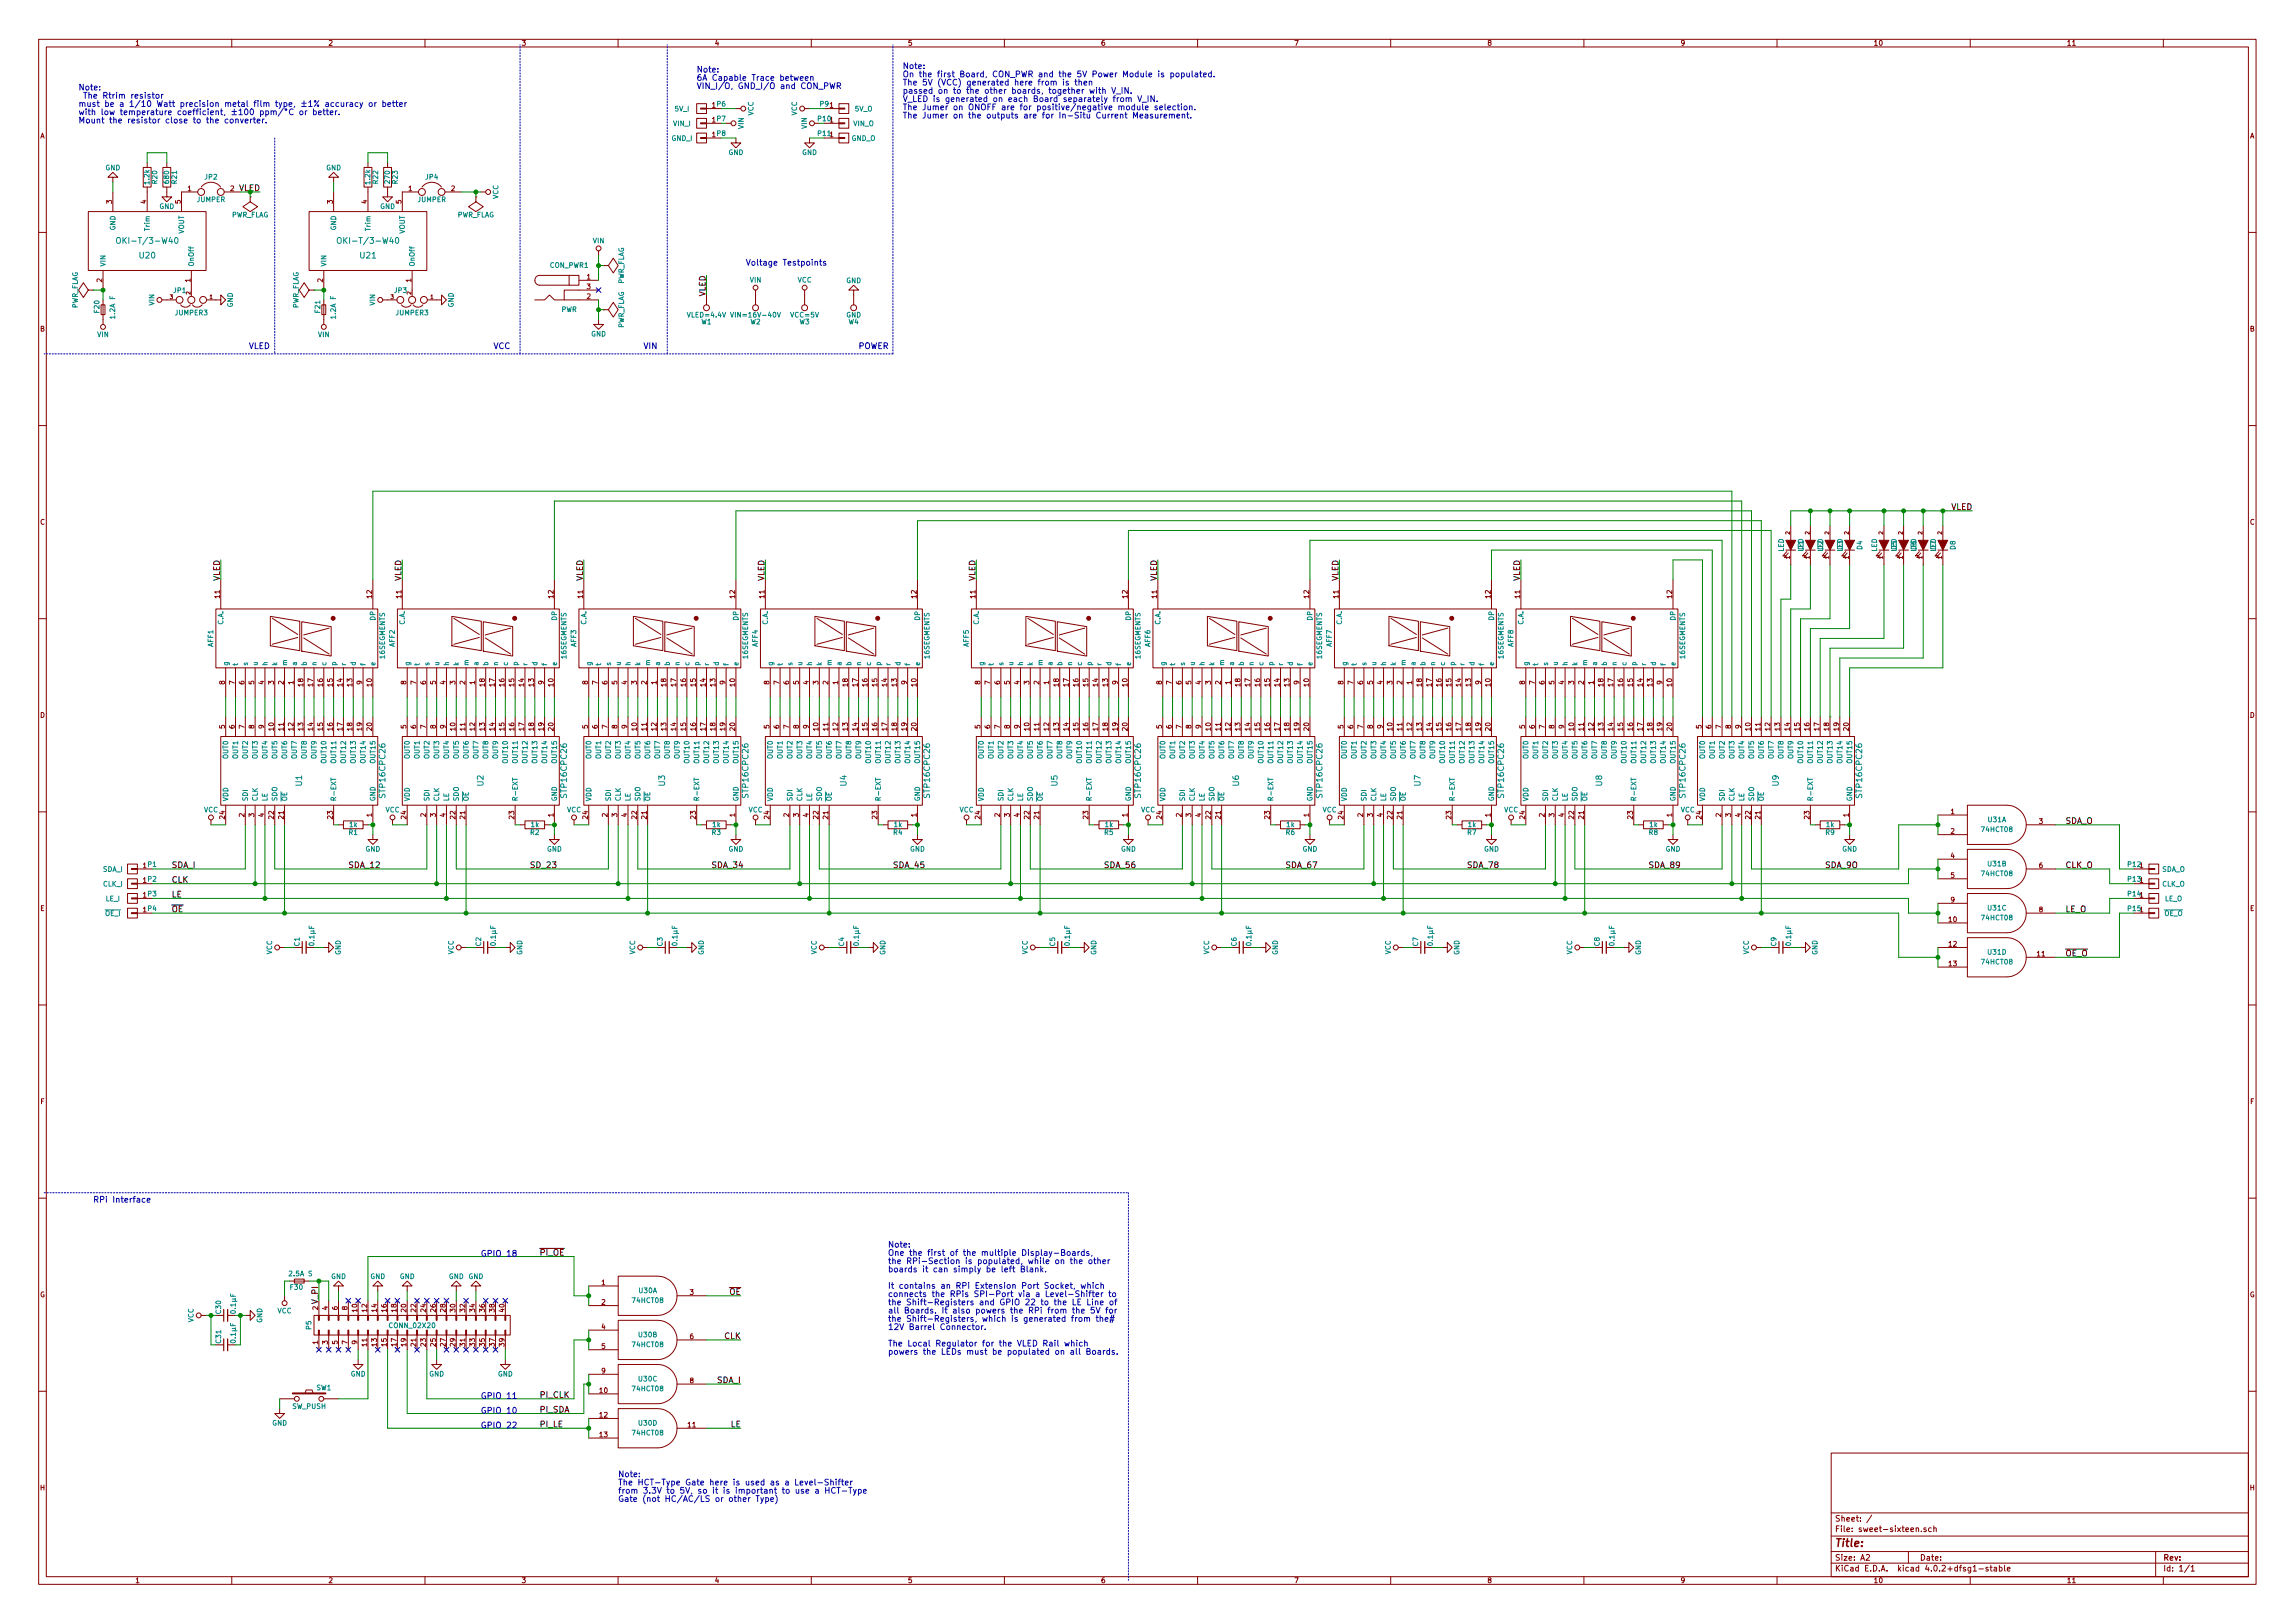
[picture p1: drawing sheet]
<svg xmlns="http://www.w3.org/2000/svg" width="594mm" height="420mm" viewBox="0 0 594 420" stroke-linecap="round" stroke-linejoin="round" font-family="sans-serif">
<defs><g id="words">
<text font-size="2.8" fill="#840000" x="475" y="400.4">Title:</text>
<g font-size="2.1" fill="#0000c2">
<text x="233.7" y="17.8">Note:</text>
<text x="20.3" y="23.4">Note:</text>
<text x="180.3" y="18.8">Note:</text>
<text x="180.3" y="20.9">6A Capable Trace between</text>
<text x="180.3" y="23">VIN_I/O, GND_I/O and CON_PWR</text>
<text x="233.7" y="20">On the first Board, CON_PWR and the 5V Power Module is populated.</text>
<text x="233.7" y="22.1">The 5V (VCC) generated here from is then</text>
<text x="20.3" y="27.7">must be a 1/10 Watt precision metal film type, ±1% accuracy or better</text>
<text x="20.3" y="29.8">with low temperature coefficient, ±100 ppm/°C or better.</text>
<text x="20.9" y="25.5">The Rtrim resistor</text>
<text x="233.7" y="24.2">passed on to the other boards, together with V_IN.</text>
<text x="233.7" y="26.4">V_LED is generated on each Board separately from V_IN.</text>
<text x="233.7" y="28.5">The Jumer on ONOFF are for positive/negative module selection.</text>
<text x="20.3" y="31.9">Mount the resistor close to the converter.</text>
<text x="233.7" y="30.6">The Jumer on the outputs are for In-Situ Current Measurement.</text>
<text x="193" y="68.7">Voltage Testpoints</text>
<text x="64.2" y="90.3">VLED</text>
<text x="127.6" y="90.3">VCC</text>
<text x="166.6" y="90.3">VIN</text>
<text x="222.2" y="90.3">POWER</text>
<text x="24.1" y="311.3">RPi Interface</text>
<text x="229.9" y="323">Note:</text>
<text x="124.5" y="325.3">GPIO 18</text>
<text x="229.9" y="325.1">One the first of the multiple Display-Boards,</text>
<text x="229.9" y="327.2">the RPi-Section is populated, while on the other</text>
<text x="229.9" y="329.4">boards it can simply be left Blank.</text>
<text x="229.9" y="333.6">It contains an RPi Extension Port Socket, which</text>
<text x="229.9" y="335.8">connects the RPis SPI-Port via a Level-Shifter to</text>
<text x="229.9" y="337.9">the Shift-Registers and GPIO 22 to the LE Line of</text>
<text x="229.9" y="340">all Boards. It also powers the RPi from the 5V for</text>
<text x="229.9" y="342.2">the Shift-Registers, which is generated from the#</text>
<text x="229.9" y="344.3">12V Barrel Connector.</text>
<text x="229.9" y="348.6">The Local Regulator for the VLED Rail which</text>
<text x="229.9" y="350.7">powers the LEDs must be populated on all Boards.</text>
<text x="124.5" y="365.9">GPIO 10</text>
<text x="124.5" y="362.1">GPIO 11</text>
<text x="124.5" y="369.7">GPIO 22</text>
<text x="160" y="382.4">Note:</text>
<text x="160" y="384.5">The HCT-Type Gate here is used as a Level-Shifter</text>
<text x="160" y="386.7">from 3.3V to 5V, so it is important to use a HCT-Type</text>
<text x="160" y="388.8">Gate (not HC/AC/LS or other Type)</text>
</g>
<g font-size="2.1">
<text x="61.6" y="49.4">VLED</text>
<text x="182.6" y="77" transform="rotate(-90 182.6 77)">VLED</text>
<text x="504.9" y="132">VLED</text>
<text x="56.9" y="150.6" transform="rotate(-90 56.9 150.6)">VLED</text>
<text x="103.9" y="150.6" transform="rotate(-90 103.9 150.6)">VLED</text>
<text x="150.9" y="150.6" transform="rotate(-90 150.9 150.6)">VLED</text>
<text x="197.9" y="150.6" transform="rotate(-90 197.9 150.6)">VLED</text>
<text x="252.5" y="150.6" transform="rotate(-90 252.5 150.6)">VLED</text>
<text x="299.5" y="150.6" transform="rotate(-90 299.5 150.6)">VLED</text>
<text x="346.5" y="150.6" transform="rotate(-90 346.5 150.6)">VLED</text>
<text x="393.4" y="150.6" transform="rotate(-90 393.4 150.6)">VLED</text>
<text x="534.7" y="213.3">SDA_O</text>
<text x="44.4" y="224.7">SDA_I</text>
<text x="90.2" y="224.7">SDA_12</text>
<text x="137.2" y="224.7">SD_23</text>
<text x="184.1" y="224.7">SDA_34</text>
<text x="231.1" y="224.7">SDA_45</text>
<text x="285.8" y="224.7">SDA_56</text>
<text x="332.7" y="224.7">SDA_67</text>
<text x="379.7" y="224.7">SDA_78</text>
<text x="426.7" y="224.7">SDA_89</text>
<text x="472.4" y="224.7">SDA_9O</text>
<text x="534.7" y="224.7">CLK_O</text>
<text x="44.4" y="228.5">CLK</text>
<text x="44.4" y="232.3">LE</text>
<text x="44.4" y="236.1">OE</text>
<text x="534.7" y="236.1">LE_O</text>
<text x="534.7" y="247.6">OE_O</text>
<text x="139.7" y="325">PI_OE</text>
<text x="188.7" y="335.2">OE</text>
<text x="82.3" y="337.5" transform="rotate(-90 82.3 337.5)">V_PI</text>
<text x="187.4" y="346.6">CLK</text>
<text x="185.5" y="358.1">SDA_I</text>
<text x="139.7" y="365.7">PI_SDA</text>
<text x="139.7" y="361.9">PI_CLK</text>
<text x="139.7" y="369.5">PI_LE</text>
<text x="189.1" y="369.5">LE</text>
</g>
<g font-size="2.1" fill="#008484">
<text x="31.8" y="63.1">OKI-T/3-W40</text>
<text x="89" y="63.1">OKI-T/3-W40</text>
<text x="36.2" y="66.9">U20</text>
<text x="93.3" y="66.9">U21</text>
<text x="78.2" y="203.4" transform="rotate(-90 78.2 203.4)">U1</text>
<text x="125.1" y="203.4" transform="rotate(-90 125.1 203.4)">U2</text>
<text x="172.1" y="203.4" transform="rotate(-90 172.1 203.4)">U3</text>
<text x="219.1" y="203.4" transform="rotate(-90 219.1 203.4)">U4</text>
<text x="273.7" y="203.4" transform="rotate(-90 273.7 203.4)">U5</text>
<text x="320.7" y="203.4" transform="rotate(-90 320.7 203.4)">U6</text>
<text x="367.7" y="203.4" transform="rotate(-90 367.7 203.4)">U7</text>
<text x="414.7" y="203.4" transform="rotate(-90 414.7 203.4)">U8</text>
<text x="460.4" y="203.4" transform="rotate(-90 460.4 203.4)">U9</text>
<text x="99.7" y="206.2" transform="rotate(-90 99.7 206.2)">STP16CPC26</text>
<text x="146.7" y="206.2" transform="rotate(-90 146.7 206.2)">STP16CPC26</text>
<text x="193.7" y="206.2" transform="rotate(-90 193.7 206.2)">STP16CPC26</text>
<text x="240.7" y="206.2" transform="rotate(-90 240.7 206.2)">STP16CPC26</text>
<text x="295.3" y="206.2" transform="rotate(-90 295.3 206.2)">STP16CPC26</text>
<text x="342.3" y="206.2" transform="rotate(-90 342.3 206.2)">STP16CPC26</text>
<text x="389.3" y="206.2" transform="rotate(-90 389.3 206.2)">STP16CPC26</text>
<text x="436.3" y="206.2" transform="rotate(-90 436.3 206.2)">STP16CPC26</text>
<text x="482" y="206.2" transform="rotate(-90 482 206.2)">STP16CPC26</text>
</g>
<g font-size="2.1" fill="#840000">
<text x="475" y="393.9">Sheet: /</text>
<text x="475" y="396.6">File: sweet-sixteen.sch</text>
<text x="475" y="406.8">KiCad E.D.A. kicad 4.0.2+dfsg1-stable</text>
<text x="475" y="404">Size: A2</text>
<text x="497" y="404">Date:</text>
<text x="560" y="404">Rev:</text>
<text x="560" y="406.8">Id: 1/1</text>
</g>
<g font-size="1.8" fill="#840000">
<text x="35" y="11.8">1</text>
<text x="85" y="11.8">2</text>
<text x="135" y="11.8">3</text>
<text x="185" y="11.8">4</text>
<text x="235" y="11.8">5</text>
<text x="285" y="11.8">6</text>
<text x="335" y="11.8">7</text>
<text x="385" y="11.8">8</text>
<text x="435" y="11.8">9</text>
<text x="485" y="11.8">10</text>
<text x="535" y="11.8">11</text>
<text x="214.8" y="27.9">1</text>
<text x="10.4" y="35.8">A</text>
<text x="582.4" y="35.8">A</text>
<text x="29" y="52.7" transform="rotate(-90 29 52.7)">3</text>
<text x="37.8" y="52.7" transform="rotate(-90 37.8 52.7)">4</text>
<text x="46.7" y="52.7" transform="rotate(-90 46.7 52.7)">5</text>
<text x="48.6" y="49.4">1</text>
<text x="59.6" y="49.4">2</text>
<text x="86.1" y="52.7" transform="rotate(-90 86.1 52.7)">3</text>
<text x="95" y="52.7" transform="rotate(-90 95 52.7)">4</text>
<text x="103.9" y="52.7" transform="rotate(-90 103.9 52.7)">5</text>
<text x="105.7" y="49.4">1</text>
<text x="116.8" y="49.4">2</text>
<text x="26.4" y="73" transform="rotate(-90 26.4 73)">2</text>
<text x="49.3" y="73" transform="rotate(-90 49.3 73)">1</text>
<text x="83.6" y="73" transform="rotate(-90 83.6 73)">2</text>
<text x="106.4" y="73" transform="rotate(-90 106.4 73)">1</text>
<text x="151.9" y="72.3">1</text>
<text x="151.9" y="77.4">2</text>
<text x="151.9" y="74.8">3</text>
<text x="10.4" y="85.8">B</text>
<text x="582.4" y="85.8">B</text>
<text x="10.4" y="135.8">C</text>
<text x="582.4" y="135.8">C</text>
<text x="56.9" y="154.8" transform="rotate(-90 56.9 154.8)">11</text>
<text x="96.3" y="154.8" transform="rotate(-90 96.3 154.8)">12</text>
<text x="103.9" y="154.8" transform="rotate(-90 103.9 154.8)">11</text>
<text x="143.3" y="154.8" transform="rotate(-90 143.3 154.8)">12</text>
<text x="150.9" y="154.8" transform="rotate(-90 150.9 154.8)">11</text>
<text x="190.2" y="154.8" transform="rotate(-90 190.2 154.8)">12</text>
<text x="197.9" y="154.8" transform="rotate(-90 197.9 154.8)">11</text>
<text x="237.2" y="154.8" transform="rotate(-90 237.2 154.8)">12</text>
<text x="252.5" y="154.8" transform="rotate(-90 252.5 154.8)">11</text>
<text x="291.8" y="154.8" transform="rotate(-90 291.8 154.8)">12</text>
<text x="299.5" y="154.8" transform="rotate(-90 299.5 154.8)">11</text>
<text x="338.8" y="154.8" transform="rotate(-90 338.8 154.8)">12</text>
<text x="346.5" y="154.8" transform="rotate(-90 346.5 154.8)">11</text>
<text x="385.8" y="154.8" transform="rotate(-90 385.8 154.8)">12</text>
<text x="393.4" y="154.8" transform="rotate(-90 393.4 154.8)">11</text>
<text x="432.8" y="154.8" transform="rotate(-90 432.8 154.8)">12</text>
<text x="58.2" y="177.2" transform="rotate(-90 58.2 177.2)">8</text>
<text x="60.7" y="177.2" transform="rotate(-90 60.7 177.2)">7</text>
<text x="63.2" y="177.2" transform="rotate(-90 63.2 177.2)">6</text>
<text x="65.8" y="177.2" transform="rotate(-90 65.8 177.2)">5</text>
<text x="68.3" y="177.2" transform="rotate(-90 68.3 177.2)">4</text>
<text x="70.9" y="177.2" transform="rotate(-90 70.9 177.2)">3</text>
<text x="73.4" y="177.2" transform="rotate(-90 73.4 177.2)">2</text>
<text x="75.9" y="177.2" transform="rotate(-90 75.9 177.2)">1</text>
<text x="78.5" y="177.7" transform="rotate(-90 78.5 177.7)">18</text>
<text x="81" y="177.7" transform="rotate(-90 81 177.7)">17</text>
<text x="83.6" y="177.7" transform="rotate(-90 83.6 177.7)">16</text>
<text x="86.1" y="177.7" transform="rotate(-90 86.1 177.7)">15</text>
<text x="88.6" y="177.7" transform="rotate(-90 88.6 177.7)">14</text>
<text x="91.2" y="177.7" transform="rotate(-90 91.2 177.7)">13</text>
<text x="93.7" y="177.2" transform="rotate(-90 93.7 177.2)">9</text>
<text x="96.3" y="177.7" transform="rotate(-90 96.3 177.7)">10</text>
<text x="105.2" y="177.2" transform="rotate(-90 105.2 177.2)">8</text>
<text x="107.7" y="177.2" transform="rotate(-90 107.7 177.2)">7</text>
<text x="110.2" y="177.2" transform="rotate(-90 110.2 177.2)">6</text>
<text x="112.8" y="177.2" transform="rotate(-90 112.8 177.2)">5</text>
<text x="115.3" y="177.2" transform="rotate(-90 115.3 177.2)">4</text>
<text x="117.9" y="177.2" transform="rotate(-90 117.9 177.2)">3</text>
<text x="120.4" y="177.2" transform="rotate(-90 120.4 177.2)">2</text>
<text x="122.9" y="177.2" transform="rotate(-90 122.9 177.2)">1</text>
<text x="125.5" y="177.7" transform="rotate(-90 125.5 177.7)">18</text>
<text x="128" y="177.7" transform="rotate(-90 128 177.7)">17</text>
<text x="130.6" y="177.7" transform="rotate(-90 130.6 177.7)">16</text>
<text x="133.1" y="177.7" transform="rotate(-90 133.1 177.7)">15</text>
<text x="135.6" y="177.7" transform="rotate(-90 135.6 177.7)">14</text>
<text x="138.2" y="177.7" transform="rotate(-90 138.2 177.7)">13</text>
<text x="140.7" y="177.2" transform="rotate(-90 140.7 177.2)">9</text>
<text x="143.3" y="177.7" transform="rotate(-90 143.3 177.7)">10</text>
<text x="152.1" y="177.2" transform="rotate(-90 152.1 177.2)">8</text>
<text x="154.7" y="177.2" transform="rotate(-90 154.7 177.2)">7</text>
<text x="157.2" y="177.2" transform="rotate(-90 157.2 177.2)">6</text>
<text x="159.8" y="177.2" transform="rotate(-90 159.8 177.2)">5</text>
<text x="162.3" y="177.2" transform="rotate(-90 162.3 177.2)">4</text>
<text x="164.8" y="177.2" transform="rotate(-90 164.8 177.2)">3</text>
<text x="167.4" y="177.2" transform="rotate(-90 167.4 177.2)">2</text>
<text x="169.9" y="177.2" transform="rotate(-90 169.9 177.2)">1</text>
<text x="172.5" y="177.7" transform="rotate(-90 172.5 177.7)">18</text>
<text x="175" y="177.7" transform="rotate(-90 175 177.7)">17</text>
<text x="177.5" y="177.7" transform="rotate(-90 177.5 177.7)">16</text>
<text x="180.1" y="177.7" transform="rotate(-90 180.1 177.7)">15</text>
<text x="182.6" y="177.7" transform="rotate(-90 182.6 177.7)">14</text>
<text x="185.2" y="177.7" transform="rotate(-90 185.2 177.7)">13</text>
<text x="187.7" y="177.2" transform="rotate(-90 187.7 177.2)">9</text>
<text x="190.2" y="177.7" transform="rotate(-90 190.2 177.7)">10</text>
<text x="199.1" y="177.2" transform="rotate(-90 199.1 177.2)">8</text>
<text x="201.7" y="177.2" transform="rotate(-90 201.7 177.2)">7</text>
<text x="204.2" y="177.2" transform="rotate(-90 204.2 177.2)">6</text>
<text x="206.8" y="177.2" transform="rotate(-90 206.8 177.2)">5</text>
<text x="209.3" y="177.2" transform="rotate(-90 209.3 177.2)">4</text>
<text x="211.8" y="177.2" transform="rotate(-90 211.8 177.2)">3</text>
<text x="214.4" y="177.2" transform="rotate(-90 214.4 177.2)">2</text>
<text x="216.9" y="177.2" transform="rotate(-90 216.9 177.2)">1</text>
<text x="219.5" y="177.7" transform="rotate(-90 219.5 177.7)">18</text>
<text x="222" y="177.7" transform="rotate(-90 222 177.7)">17</text>
<text x="224.5" y="177.7" transform="rotate(-90 224.5 177.7)">16</text>
<text x="227.1" y="177.7" transform="rotate(-90 227.1 177.7)">15</text>
<text x="229.6" y="177.7" transform="rotate(-90 229.6 177.7)">14</text>
<text x="232.2" y="177.7" transform="rotate(-90 232.2 177.7)">13</text>
<text x="234.7" y="177.2" transform="rotate(-90 234.7 177.2)">9</text>
<text x="237.2" y="177.7" transform="rotate(-90 237.2 177.7)">10</text>
<text x="253.7" y="177.2" transform="rotate(-90 253.7 177.2)">8</text>
<text x="256.3" y="177.2" transform="rotate(-90 256.3 177.2)">7</text>
<text x="258.8" y="177.2" transform="rotate(-90 258.8 177.2)">6</text>
<text x="261.4" y="177.2" transform="rotate(-90 261.4 177.2)">5</text>
<text x="263.9" y="177.2" transform="rotate(-90 263.9 177.2)">4</text>
<text x="266.4" y="177.2" transform="rotate(-90 266.4 177.2)">3</text>
<text x="269" y="177.2" transform="rotate(-90 269 177.2)">2</text>
<text x="271.5" y="177.2" transform="rotate(-90 271.5 177.2)">1</text>
<text x="274.1" y="177.7" transform="rotate(-90 274.1 177.7)">18</text>
<text x="276.6" y="177.7" transform="rotate(-90 276.6 177.7)">17</text>
<text x="279.1" y="177.7" transform="rotate(-90 279.1 177.7)">16</text>
<text x="281.7" y="177.7" transform="rotate(-90 281.7 177.7)">15</text>
<text x="284.2" y="177.7" transform="rotate(-90 284.2 177.7)">14</text>
<text x="286.8" y="177.7" transform="rotate(-90 286.8 177.7)">13</text>
<text x="289.3" y="177.2" transform="rotate(-90 289.3 177.2)">9</text>
<text x="291.8" y="177.7" transform="rotate(-90 291.8 177.7)">10</text>
<text x="300.7" y="177.2" transform="rotate(-90 300.7 177.2)">8</text>
<text x="303.3" y="177.2" transform="rotate(-90 303.3 177.2)">7</text>
<text x="305.8" y="177.2" transform="rotate(-90 305.8 177.2)">6</text>
<text x="308.4" y="177.2" transform="rotate(-90 308.4 177.2)">5</text>
<text x="310.9" y="177.2" transform="rotate(-90 310.9 177.2)">4</text>
<text x="313.4" y="177.2" transform="rotate(-90 313.4 177.2)">3</text>
<text x="316" y="177.2" transform="rotate(-90 316 177.2)">2</text>
<text x="318.5" y="177.2" transform="rotate(-90 318.5 177.2)">1</text>
<text x="321.1" y="177.7" transform="rotate(-90 321.1 177.7)">18</text>
<text x="323.6" y="177.7" transform="rotate(-90 323.6 177.7)">17</text>
<text x="326.1" y="177.7" transform="rotate(-90 326.1 177.7)">16</text>
<text x="328.7" y="177.7" transform="rotate(-90 328.7 177.7)">15</text>
<text x="331.2" y="177.7" transform="rotate(-90 331.2 177.7)">14</text>
<text x="333.8" y="177.7" transform="rotate(-90 333.8 177.7)">13</text>
<text x="336.3" y="177.2" transform="rotate(-90 336.3 177.2)">9</text>
<text x="338.8" y="177.7" transform="rotate(-90 338.8 177.7)">10</text>
<text x="347.7" y="177.2" transform="rotate(-90 347.7 177.2)">8</text>
<text x="350.3" y="177.2" transform="rotate(-90 350.3 177.2)">7</text>
<text x="352.8" y="177.2" transform="rotate(-90 352.8 177.2)">6</text>
<text x="355.3" y="177.2" transform="rotate(-90 355.3 177.2)">5</text>
<text x="357.9" y="177.2" transform="rotate(-90 357.9 177.2)">4</text>
<text x="360.4" y="177.2" transform="rotate(-90 360.4 177.2)">3</text>
<text x="363" y="177.2" transform="rotate(-90 363 177.2)">2</text>
<text x="365.5" y="177.2" transform="rotate(-90 365.5 177.2)">1</text>
<text x="368" y="177.7" transform="rotate(-90 368 177.7)">18</text>
<text x="370.6" y="177.7" transform="rotate(-90 370.6 177.7)">17</text>
<text x="373.1" y="177.7" transform="rotate(-90 373.1 177.7)">16</text>
<text x="375.7" y="177.7" transform="rotate(-90 375.7 177.7)">15</text>
<text x="378.2" y="177.7" transform="rotate(-90 378.2 177.7)">14</text>
<text x="380.7" y="177.7" transform="rotate(-90 380.7 177.7)">13</text>
<text x="383.3" y="177.2" transform="rotate(-90 383.3 177.2)">9</text>
<text x="385.8" y="177.7" transform="rotate(-90 385.8 177.7)">10</text>
<text x="394.7" y="177.2" transform="rotate(-90 394.7 177.2)">8</text>
<text x="397.3" y="177.2" transform="rotate(-90 397.3 177.2)">7</text>
<text x="399.8" y="177.2" transform="rotate(-90 399.8 177.2)">6</text>
<text x="402.3" y="177.2" transform="rotate(-90 402.3 177.2)">5</text>
<text x="404.9" y="177.2" transform="rotate(-90 404.9 177.2)">4</text>
<text x="407.4" y="177.2" transform="rotate(-90 407.4 177.2)">3</text>
<text x="410" y="177.2" transform="rotate(-90 410 177.2)">2</text>
<text x="412.5" y="177.2" transform="rotate(-90 412.5 177.2)">1</text>
<text x="415" y="177.7" transform="rotate(-90 415 177.7)">18</text>
<text x="417.6" y="177.7" transform="rotate(-90 417.6 177.7)">17</text>
<text x="420.1" y="177.7" transform="rotate(-90 420.1 177.7)">16</text>
<text x="422.7" y="177.7" transform="rotate(-90 422.7 177.7)">15</text>
<text x="425.2" y="177.7" transform="rotate(-90 425.2 177.7)">14</text>
<text x="427.7" y="177.7" transform="rotate(-90 427.7 177.7)">13</text>
<text x="430.3" y="177.2" transform="rotate(-90 430.3 177.2)">9</text>
<text x="432.8" y="177.7" transform="rotate(-90 432.8 177.7)">10</text>
<text x="10.4" y="185.8">D</text>
<text x="582.4" y="185.8">D</text>
<text x="58.2" y="188.6" transform="rotate(-90 58.2 188.6)">5</text>
<text x="60.7" y="188.6" transform="rotate(-90 60.7 188.6)">6</text>
<text x="63.2" y="188.6" transform="rotate(-90 63.2 188.6)">7</text>
<text x="65.8" y="188.6" transform="rotate(-90 65.8 188.6)">8</text>
<text x="68.3" y="188.6" transform="rotate(-90 68.3 188.6)">9</text>
<text x="70.9" y="189.1" transform="rotate(-90 70.9 189.1)">10</text>
<text x="73.4" y="189.1" transform="rotate(-90 73.4 189.1)">11</text>
<text x="75.9" y="189.1" transform="rotate(-90 75.9 189.1)">12</text>
<text x="78.5" y="189.1" transform="rotate(-90 78.5 189.1)">13</text>
<text x="81" y="189.1" transform="rotate(-90 81 189.1)">14</text>
<text x="83.6" y="189.1" transform="rotate(-90 83.6 189.1)">15</text>
<text x="86.1" y="189.1" transform="rotate(-90 86.1 189.1)">16</text>
<text x="88.6" y="189.1" transform="rotate(-90 88.6 189.1)">17</text>
<text x="91.2" y="189.1" transform="rotate(-90 91.2 189.1)">18</text>
<text x="93.7" y="189.1" transform="rotate(-90 93.7 189.1)">19</text>
<text x="96.3" y="189.1" transform="rotate(-90 96.3 189.1)">20</text>
<text x="105.2" y="188.6" transform="rotate(-90 105.2 188.6)">5</text>
<text x="107.7" y="188.6" transform="rotate(-90 107.7 188.6)">6</text>
<text x="110.2" y="188.6" transform="rotate(-90 110.2 188.6)">7</text>
<text x="112.8" y="188.6" transform="rotate(-90 112.8 188.6)">8</text>
<text x="115.3" y="188.6" transform="rotate(-90 115.3 188.6)">9</text>
<text x="117.9" y="189.1" transform="rotate(-90 117.9 189.1)">10</text>
<text x="120.4" y="189.1" transform="rotate(-90 120.4 189.1)">11</text>
<text x="122.9" y="189.1" transform="rotate(-90 122.9 189.1)">12</text>
<text x="125.5" y="189.1" transform="rotate(-90 125.5 189.1)">13</text>
<text x="128" y="189.1" transform="rotate(-90 128 189.1)">14</text>
<text x="130.6" y="189.1" transform="rotate(-90 130.6 189.1)">15</text>
<text x="133.1" y="189.1" transform="rotate(-90 133.1 189.1)">16</text>
<text x="135.6" y="189.1" transform="rotate(-90 135.6 189.1)">17</text>
<text x="138.2" y="189.1" transform="rotate(-90 138.2 189.1)">18</text>
<text x="140.7" y="189.1" transform="rotate(-90 140.7 189.1)">19</text>
<text x="143.3" y="189.1" transform="rotate(-90 143.3 189.1)">20</text>
<text x="152.1" y="188.6" transform="rotate(-90 152.1 188.6)">5</text>
<text x="154.7" y="188.6" transform="rotate(-90 154.7 188.6)">6</text>
<text x="157.2" y="188.6" transform="rotate(-90 157.2 188.6)">7</text>
<text x="159.8" y="188.6" transform="rotate(-90 159.8 188.6)">8</text>
<text x="162.3" y="188.6" transform="rotate(-90 162.3 188.6)">9</text>
<text x="164.8" y="189.1" transform="rotate(-90 164.8 189.1)">10</text>
<text x="167.4" y="189.1" transform="rotate(-90 167.4 189.1)">11</text>
<text x="169.9" y="189.1" transform="rotate(-90 169.9 189.1)">12</text>
<text x="172.5" y="189.1" transform="rotate(-90 172.5 189.1)">13</text>
<text x="175" y="189.1" transform="rotate(-90 175 189.1)">14</text>
<text x="177.5" y="189.1" transform="rotate(-90 177.5 189.1)">15</text>
<text x="180.1" y="189.1" transform="rotate(-90 180.1 189.1)">16</text>
<text x="182.6" y="189.1" transform="rotate(-90 182.6 189.1)">17</text>
<text x="185.2" y="189.1" transform="rotate(-90 185.2 189.1)">18</text>
<text x="187.7" y="189.1" transform="rotate(-90 187.7 189.1)">19</text>
<text x="190.2" y="189.1" transform="rotate(-90 190.2 189.1)">20</text>
<text x="199.1" y="188.6" transform="rotate(-90 199.1 188.6)">5</text>
<text x="201.7" y="188.6" transform="rotate(-90 201.7 188.6)">6</text>
<text x="204.2" y="188.6" transform="rotate(-90 204.2 188.6)">7</text>
<text x="206.8" y="188.6" transform="rotate(-90 206.8 188.6)">8</text>
<text x="209.3" y="188.6" transform="rotate(-90 209.3 188.6)">9</text>
<text x="211.8" y="189.1" transform="rotate(-90 211.8 189.1)">10</text>
<text x="214.4" y="189.1" transform="rotate(-90 214.4 189.1)">11</text>
<text x="216.9" y="189.1" transform="rotate(-90 216.9 189.1)">12</text>
<text x="219.5" y="189.1" transform="rotate(-90 219.5 189.1)">13</text>
<text x="222" y="189.1" transform="rotate(-90 222 189.1)">14</text>
<text x="224.5" y="189.1" transform="rotate(-90 224.5 189.1)">15</text>
<text x="227.1" y="189.1" transform="rotate(-90 227.1 189.1)">16</text>
<text x="229.6" y="189.1" transform="rotate(-90 229.6 189.1)">17</text>
<text x="232.2" y="189.1" transform="rotate(-90 232.2 189.1)">18</text>
<text x="234.7" y="189.1" transform="rotate(-90 234.7 189.1)">19</text>
<text x="237.2" y="189.1" transform="rotate(-90 237.2 189.1)">20</text>
<text x="253.7" y="188.6" transform="rotate(-90 253.7 188.6)">5</text>
<text x="256.3" y="188.6" transform="rotate(-90 256.3 188.6)">6</text>
<text x="258.8" y="188.6" transform="rotate(-90 258.8 188.6)">7</text>
<text x="261.4" y="188.6" transform="rotate(-90 261.4 188.6)">8</text>
<text x="263.9" y="188.6" transform="rotate(-90 263.9 188.6)">9</text>
<text x="266.4" y="189.1" transform="rotate(-90 266.4 189.1)">10</text>
<text x="269" y="189.1" transform="rotate(-90 269 189.1)">11</text>
<text x="271.5" y="189.1" transform="rotate(-90 271.5 189.1)">12</text>
<text x="274.1" y="189.1" transform="rotate(-90 274.1 189.1)">13</text>
<text x="276.6" y="189.1" transform="rotate(-90 276.6 189.1)">14</text>
<text x="279.1" y="189.1" transform="rotate(-90 279.1 189.1)">15</text>
<text x="281.7" y="189.1" transform="rotate(-90 281.7 189.1)">16</text>
<text x="284.2" y="189.1" transform="rotate(-90 284.2 189.1)">17</text>
<text x="286.8" y="189.1" transform="rotate(-90 286.8 189.1)">18</text>
<text x="289.3" y="189.1" transform="rotate(-90 289.3 189.1)">19</text>
<text x="291.8" y="189.1" transform="rotate(-90 291.8 189.1)">20</text>
<text x="300.7" y="188.6" transform="rotate(-90 300.7 188.6)">5</text>
<text x="303.3" y="188.6" transform="rotate(-90 303.3 188.6)">6</text>
<text x="305.8" y="188.6" transform="rotate(-90 305.8 188.6)">7</text>
<text x="308.4" y="188.6" transform="rotate(-90 308.4 188.6)">8</text>
<text x="310.9" y="188.6" transform="rotate(-90 310.9 188.6)">9</text>
<text x="313.4" y="189.1" transform="rotate(-90 313.4 189.1)">10</text>
<text x="316" y="189.1" transform="rotate(-90 316 189.1)">11</text>
<text x="318.5" y="189.1" transform="rotate(-90 318.5 189.1)">12</text>
<text x="321.1" y="189.1" transform="rotate(-90 321.1 189.1)">13</text>
<text x="323.6" y="189.1" transform="rotate(-90 323.6 189.1)">14</text>
<text x="326.1" y="189.1" transform="rotate(-90 326.1 189.1)">15</text>
<text x="328.7" y="189.1" transform="rotate(-90 328.7 189.1)">16</text>
<text x="331.2" y="189.1" transform="rotate(-90 331.2 189.1)">17</text>
<text x="333.8" y="189.1" transform="rotate(-90 333.8 189.1)">18</text>
<text x="336.3" y="189.1" transform="rotate(-90 336.3 189.1)">19</text>
<text x="338.8" y="189.1" transform="rotate(-90 338.8 189.1)">20</text>
<text x="347.7" y="188.6" transform="rotate(-90 347.7 188.6)">5</text>
<text x="350.3" y="188.6" transform="rotate(-90 350.3 188.6)">6</text>
<text x="352.8" y="188.6" transform="rotate(-90 352.8 188.6)">7</text>
<text x="355.3" y="188.6" transform="rotate(-90 355.3 188.6)">8</text>
<text x="357.9" y="188.6" transform="rotate(-90 357.9 188.6)">9</text>
<text x="360.4" y="189.1" transform="rotate(-90 360.4 189.1)">10</text>
<text x="363" y="189.1" transform="rotate(-90 363 189.1)">11</text>
<text x="365.5" y="189.1" transform="rotate(-90 365.5 189.1)">12</text>
<text x="368" y="189.1" transform="rotate(-90 368 189.1)">13</text>
<text x="370.6" y="189.1" transform="rotate(-90 370.6 189.1)">14</text>
<text x="373.1" y="189.1" transform="rotate(-90 373.1 189.1)">15</text>
<text x="375.7" y="189.1" transform="rotate(-90 375.7 189.1)">16</text>
<text x="378.2" y="189.1" transform="rotate(-90 378.2 189.1)">17</text>
<text x="380.7" y="189.1" transform="rotate(-90 380.7 189.1)">18</text>
<text x="383.3" y="189.1" transform="rotate(-90 383.3 189.1)">19</text>
<text x="385.8" y="189.1" transform="rotate(-90 385.8 189.1)">20</text>
<text x="394.7" y="188.6" transform="rotate(-90 394.7 188.6)">5</text>
<text x="397.3" y="188.6" transform="rotate(-90 397.3 188.6)">6</text>
<text x="399.8" y="188.6" transform="rotate(-90 399.8 188.6)">7</text>
<text x="402.3" y="188.6" transform="rotate(-90 402.3 188.6)">8</text>
<text x="404.9" y="188.6" transform="rotate(-90 404.9 188.6)">9</text>
<text x="407.4" y="189.1" transform="rotate(-90 407.4 189.1)">10</text>
<text x="410" y="189.1" transform="rotate(-90 410 189.1)">11</text>
<text x="412.5" y="189.1" transform="rotate(-90 412.5 189.1)">12</text>
<text x="415" y="189.1" transform="rotate(-90 415 189.1)">13</text>
<text x="417.6" y="189.1" transform="rotate(-90 417.6 189.1)">14</text>
<text x="420.1" y="189.1" transform="rotate(-90 420.1 189.1)">15</text>
<text x="422.7" y="189.1" transform="rotate(-90 422.7 189.1)">16</text>
<text x="425.2" y="189.1" transform="rotate(-90 425.2 189.1)">17</text>
<text x="427.7" y="189.1" transform="rotate(-90 427.7 189.1)">18</text>
<text x="430.3" y="189.1" transform="rotate(-90 430.3 189.1)">19</text>
<text x="432.8" y="189.1" transform="rotate(-90 432.8 189.1)">20</text>
<text x="440.4" y="188.6" transform="rotate(-90 440.4 188.6)">5</text>
<text x="443" y="188.6" transform="rotate(-90 443 188.6)">6</text>
<text x="445.5" y="188.6" transform="rotate(-90 445.5 188.6)">7</text>
<text x="448.1" y="188.6" transform="rotate(-90 448.1 188.6)">8</text>
<text x="450.6" y="188.6" transform="rotate(-90 450.6 188.6)">9</text>
<text x="453.1" y="189.1" transform="rotate(-90 453.1 189.1)">10</text>
<text x="455.7" y="189.1" transform="rotate(-90 455.7 189.1)">11</text>
<text x="458.2" y="189.1" transform="rotate(-90 458.2 189.1)">12</text>
<text x="460.8" y="189.1" transform="rotate(-90 460.8 189.1)">13</text>
<text x="463.3" y="189.1" transform="rotate(-90 463.3 189.1)">14</text>
<text x="465.8" y="189.1" transform="rotate(-90 465.8 189.1)">15</text>
<text x="468.4" y="189.1" transform="rotate(-90 468.4 189.1)">16</text>
<text x="470.9" y="189.1" transform="rotate(-90 470.9 189.1)">17</text>
<text x="473.5" y="189.1" transform="rotate(-90 473.5 189.1)">18</text>
<text x="476" y="189.1" transform="rotate(-90 476 189.1)">19</text>
<text x="478.5" y="189.1" transform="rotate(-90 478.5 189.1)">20</text>
<text x="58.2" y="212" transform="rotate(-90 58.2 212)">24</text>
<text x="63.2" y="211.5" transform="rotate(-90 63.2 211.5)">2</text>
<text x="65.8" y="211.5" transform="rotate(-90 65.8 211.5)">3</text>
<text x="68.3" y="211.5" transform="rotate(-90 68.3 211.5)">4</text>
<text x="70.9" y="212" transform="rotate(-90 70.9 212)">22</text>
<text x="73.4" y="212" transform="rotate(-90 73.4 212)">21</text>
<text x="86.1" y="212" transform="rotate(-90 86.1 212)">23</text>
<text x="96.3" y="211.5" transform="rotate(-90 96.3 211.5)">1</text>
<text x="105.2" y="212" transform="rotate(-90 105.2 212)">24</text>
<text x="110.2" y="211.5" transform="rotate(-90 110.2 211.5)">2</text>
<text x="112.8" y="211.5" transform="rotate(-90 112.8 211.5)">3</text>
<text x="115.3" y="211.5" transform="rotate(-90 115.3 211.5)">4</text>
<text x="117.9" y="212" transform="rotate(-90 117.9 212)">22</text>
<text x="120.4" y="212" transform="rotate(-90 120.4 212)">21</text>
<text x="133.1" y="212" transform="rotate(-90 133.1 212)">23</text>
<text x="143.3" y="211.5" transform="rotate(-90 143.3 211.5)">1</text>
<text x="152.1" y="212" transform="rotate(-90 152.1 212)">24</text>
<text x="157.2" y="211.5" transform="rotate(-90 157.2 211.5)">2</text>
<text x="159.8" y="211.5" transform="rotate(-90 159.8 211.5)">3</text>
<text x="162.3" y="211.5" transform="rotate(-90 162.3 211.5)">4</text>
<text x="164.8" y="212" transform="rotate(-90 164.8 212)">22</text>
<text x="167.4" y="212" transform="rotate(-90 167.4 212)">21</text>
<text x="180.1" y="212" transform="rotate(-90 180.1 212)">23</text>
<text x="190.2" y="211.5" transform="rotate(-90 190.2 211.5)">1</text>
<text x="199.1" y="212" transform="rotate(-90 199.1 212)">24</text>
<text x="204.2" y="211.5" transform="rotate(-90 204.2 211.5)">2</text>
<text x="206.8" y="211.5" transform="rotate(-90 206.8 211.5)">3</text>
<text x="209.3" y="211.5" transform="rotate(-90 209.3 211.5)">4</text>
<text x="211.8" y="212" transform="rotate(-90 211.8 212)">22</text>
<text x="214.4" y="212" transform="rotate(-90 214.4 212)">21</text>
<text x="227.1" y="212" transform="rotate(-90 227.1 212)">23</text>
<text x="237.2" y="211.5" transform="rotate(-90 237.2 211.5)">1</text>
<text x="253.7" y="212" transform="rotate(-90 253.7 212)">24</text>
<text x="258.8" y="211.5" transform="rotate(-90 258.8 211.5)">2</text>
<text x="261.4" y="211.5" transform="rotate(-90 261.4 211.5)">3</text>
<text x="263.9" y="211.5" transform="rotate(-90 263.9 211.5)">4</text>
<text x="266.4" y="212" transform="rotate(-90 266.4 212)">22</text>
<text x="269" y="212" transform="rotate(-90 269 212)">21</text>
<text x="281.7" y="212" transform="rotate(-90 281.7 212)">23</text>
<text x="291.8" y="211.5" transform="rotate(-90 291.8 211.5)">1</text>
<text x="300.7" y="212" transform="rotate(-90 300.7 212)">24</text>
<text x="305.8" y="211.5" transform="rotate(-90 305.8 211.5)">2</text>
<text x="308.4" y="211.5" transform="rotate(-90 308.4 211.5)">3</text>
<text x="310.9" y="211.5" transform="rotate(-90 310.9 211.5)">4</text>
<text x="313.4" y="212" transform="rotate(-90 313.4 212)">22</text>
<text x="316" y="212" transform="rotate(-90 316 212)">21</text>
<text x="328.7" y="212" transform="rotate(-90 328.7 212)">23</text>
<text x="338.8" y="211.5" transform="rotate(-90 338.8 211.5)">1</text>
<text x="347.7" y="212" transform="rotate(-90 347.7 212)">24</text>
<text x="352.8" y="211.5" transform="rotate(-90 352.8 211.5)">2</text>
<text x="355.3" y="211.5" transform="rotate(-90 355.3 211.5)">3</text>
<text x="357.9" y="211.5" transform="rotate(-90 357.9 211.5)">4</text>
<text x="360.4" y="212" transform="rotate(-90 360.4 212)">22</text>
<text x="363" y="212" transform="rotate(-90 363 212)">21</text>
<text x="375.7" y="212" transform="rotate(-90 375.7 212)">23</text>
<text x="385.8" y="211.5" transform="rotate(-90 385.8 211.5)">1</text>
<text x="394.7" y="212" transform="rotate(-90 394.7 212)">24</text>
<text x="399.8" y="211.5" transform="rotate(-90 399.8 211.5)">2</text>
<text x="402.3" y="211.5" transform="rotate(-90 402.3 211.5)">3</text>
<text x="404.9" y="211.5" transform="rotate(-90 404.9 211.5)">4</text>
<text x="407.4" y="212" transform="rotate(-90 407.4 212)">22</text>
<text x="410" y="212" transform="rotate(-90 410 212)">21</text>
<text x="422.7" y="212" transform="rotate(-90 422.7 212)">23</text>
<text x="432.8" y="211.5" transform="rotate(-90 432.8 211.5)">1</text>
<text x="440.4" y="212" transform="rotate(-90 440.4 212)">24</text>
<text x="445.5" y="211.5" transform="rotate(-90 445.5 211.5)">2</text>
<text x="448.1" y="211.5" transform="rotate(-90 448.1 211.5)">3</text>
<text x="450.6" y="211.5" transform="rotate(-90 450.6 211.5)">4</text>
<text x="453.1" y="212" transform="rotate(-90 453.1 212)">22</text>
<text x="455.7" y="212" transform="rotate(-90 455.7 212)">21</text>
<text x="468.4" y="212" transform="rotate(-90 468.4 212)">23</text>
<text x="478.5" y="211.5" transform="rotate(-90 478.5 211.5)">1</text>
<text x="505" y="210.7">1</text>
<text x="505" y="215.8">2</text>
<text x="527.8" y="213.3">3</text>
<text x="505" y="222.2">4</text>
<text x="505" y="227.2">5</text>
<text x="527.8" y="224.7">6</text>
<text x="505" y="233.6">9</text>
<text x="10.4" y="235.8">E</text>
<text x="504.5" y="238.7">10</text>
<text x="527.8" y="236.1">8</text>
<text x="582.4" y="235.8">E</text>
<text x="504.5" y="245">12</text>
<text x="504.5" y="250.1">13</text>
<text x="527.4" y="247.6">11</text>
<text x="10.5" y="285.8">F</text>
<text x="582.5" y="285.8">F</text>
<text x="10.3" y="335.8">G</text>
<text x="155.7" y="332.7">1</text>
<text x="178.6" y="335.2">3</text>
<text x="582.3" y="335.8">G</text>
<text x="82.3" y="339.1" transform="rotate(-90 82.3 339.1)">2</text>
<text x="84.8" y="339.1" transform="rotate(-90 84.8 339.1)">4</text>
<text x="87.4" y="339.1" transform="rotate(-90 87.4 339.1)">6</text>
<text x="89.9" y="339.1" transform="rotate(-90 89.9 339.1)">8</text>
<text x="92.5" y="339.6" transform="rotate(-90 92.5 339.6)">10</text>
<text x="95" y="339.6" transform="rotate(-90 95 339.6)">12</text>
<text x="97.5" y="339.6" transform="rotate(-90 97.5 339.6)">14</text>
<text x="100.1" y="339.6" transform="rotate(-90 100.1 339.6)">16</text>
<text x="102.6" y="339.6" transform="rotate(-90 102.6 339.6)">18</text>
<text x="105.2" y="339.6" transform="rotate(-90 105.2 339.6)">20</text>
<text x="107.7" y="339.6" transform="rotate(-90 107.7 339.6)">22</text>
<text x="110.2" y="339.6" transform="rotate(-90 110.2 339.6)">24</text>
<text x="112.8" y="339.6" transform="rotate(-90 112.8 339.6)">26</text>
<text x="115.3" y="339.6" transform="rotate(-90 115.3 339.6)">28</text>
<text x="117.9" y="339.6" transform="rotate(-90 117.9 339.6)">30</text>
<text x="120.4" y="339.6" transform="rotate(-90 120.4 339.6)">32</text>
<text x="122.9" y="339.6" transform="rotate(-90 122.9 339.6)">34</text>
<text x="125.5" y="339.6" transform="rotate(-90 125.5 339.6)">36</text>
<text x="128" y="339.6" transform="rotate(-90 128 339.6)">38</text>
<text x="130.6" y="339.6" transform="rotate(-90 130.6 339.6)">40</text>
<text x="155.7" y="337.7">2</text>
<text x="82.3" y="348" transform="rotate(-90 82.3 348)">1</text>
<text x="84.8" y="348" transform="rotate(-90 84.8 348)">3</text>
<text x="87.4" y="348" transform="rotate(-90 87.4 348)">5</text>
<text x="89.9" y="348" transform="rotate(-90 89.9 348)">7</text>
<text x="92.5" y="348" transform="rotate(-90 92.5 348)">9</text>
<text x="155.7" y="344.1">4</text>
<text x="178.6" y="346.6">6</text>
<text x="95" y="348.5" transform="rotate(-90 95 348.5)">11</text>
<text x="97.5" y="348.5" transform="rotate(-90 97.5 348.5)">13</text>
<text x="100.1" y="348.5" transform="rotate(-90 100.1 348.5)">15</text>
<text x="102.6" y="348.5" transform="rotate(-90 102.6 348.5)">17</text>
<text x="105.2" y="348.5" transform="rotate(-90 105.2 348.5)">19</text>
<text x="107.7" y="348.5" transform="rotate(-90 107.7 348.5)">21</text>
<text x="110.2" y="348.5" transform="rotate(-90 110.2 348.5)">23</text>
<text x="112.8" y="348.5" transform="rotate(-90 112.8 348.5)">25</text>
<text x="115.3" y="348.5" transform="rotate(-90 115.3 348.5)">27</text>
<text x="117.9" y="348.5" transform="rotate(-90 117.9 348.5)">29</text>
<text x="120.4" y="348.5" transform="rotate(-90 120.4 348.5)">31</text>
<text x="122.9" y="348.5" transform="rotate(-90 122.9 348.5)">33</text>
<text x="125.5" y="348.5" transform="rotate(-90 125.5 348.5)">35</text>
<text x="128" y="348.5" transform="rotate(-90 128 348.5)">37</text>
<text x="130.6" y="348.5" transform="rotate(-90 130.6 348.5)">39</text>
<text x="155.7" y="349.2">5</text>
<text x="155.7" y="355.5">9</text>
<text x="178.6" y="358.1">8</text>
<text x="155.2" y="360.6">10</text>
<text x="155.2" y="366.9">12</text>
<text x="178.1" y="369.5">11</text>
<text x="155.2" y="372">13</text>
<text x="10.4" y="385.8">H</text>
<text x="582.4" y="385.8">H</text>
<text x="35" y="409.8">1</text>
<text x="85" y="409.8">2</text>
<text x="135" y="409.8">3</text>
<text x="185" y="409.8">4</text>
<text x="235" y="409.8">5</text>
<text x="285" y="409.8">6</text>
<text x="335" y="409.8">7</text>
<text x="385" y="409.8">8</text>
<text x="435" y="409.8">9</text>
<text x="485" y="409.8">10</text>
<text x="535" y="409.8">11</text>
</g>
<g font-size="1.8" fill="#008484">
<text x="174.7" y="28.8">5V_I</text>
<text x="184.3" y="27.9">1 P6</text>
<text x="195" y="30" transform="rotate(-90 195 30)">VCC</text>
<text x="206.3" y="29.9" transform="rotate(-90 206.3 29.9)">VCC</text>
<text x="212.3" y="27.6">P9</text>
<text x="221.3" y="28.8">5V_O</text>
<text x="174.3" y="32.6">VIN_I</text>
<text x="184.3" y="35.5">1 P8</text>
<text x="192.5" y="33.4" transform="rotate(-90 192.5 33.4)">VIN</text>
<text x="208.8" y="33.4" transform="rotate(-90 208.8 33.4)">VIN</text>
<text x="211.8" y="35.2">P111</text>
<text x="220.9" y="32.6">VIN_O</text>
<text x="173.8" y="36.4">GND_I</text>
<text x="188.5" y="40.1">GND</text>
<text x="207.6" y="40.1">GND</text>
<text x="220.4" y="36.4">GND_O</text>
<text x="27.3" y="44.1">GND</text>
<text x="38.7" y="47.6" transform="rotate(-90 38.7 47.6)">1.2k</text>
<text x="40.7" y="47.5" transform="rotate(-90 40.7 47.5)">R20</text>
<text x="43.7" y="47.4" transform="rotate(-90 43.7 47.4)">680</text>
<text x="45.8" y="47.5" transform="rotate(-90 45.8 47.5)">R21</text>
<text x="53" y="46.4">JP2</text>
<text x="84.4" y="44.1">GND</text>
<text x="95.8" y="47.6" transform="rotate(-90 95.8 47.6)">1.2k</text>
<text x="97.8" y="47.5" transform="rotate(-90 97.8 47.5)">R22</text>
<text x="100.9" y="47.4" transform="rotate(-90 100.9 47.4)">270</text>
<text x="102.9" y="47.5" transform="rotate(-90 102.9 47.5)">R23</text>
<text x="110.2" y="46.4">JP4</text>
<text x="50.9" y="52.3">JUMPER</text>
<text x="108.1" y="52.3">JUMPER</text>
<text x="129" y="51.6" transform="rotate(-90 129 51.6)">VCC</text>
<text x="29.8" y="59.7" transform="rotate(-90 29.8 59.7)">GND</text>
<text x="38.7" y="59.6" transform="rotate(-90 38.7 59.6)">Trim</text>
<text x="41.2" y="54.1">GND</text>
<text x="59.8" y="56.3">PWR_FLAG</text>
<text x="87" y="59.7" transform="rotate(-90 87 59.7)">GND</text>
<text x="95.9" y="59.6" transform="rotate(-90 95.9 59.6)">Trim</text>
<text x="98.4" y="54.1">GND</text>
<text x="118.2" y="56.3">PWR_FLAG</text>
<text x="47.6" y="60.7" transform="rotate(-90 47.6 60.7)">VOUT</text>
<text x="104.8" y="60.7" transform="rotate(-90 104.8 60.7)">VOUT</text>
<text x="153.5" y="63">VIN</text>
<text x="27.3" y="69" transform="rotate(-90 27.3 69)">VIN</text>
<text x="50.2" y="69" transform="rotate(-90 50.2 69)">OnOff</text>
<text x="84.5" y="69" transform="rotate(-90 84.5 69)">VIN</text>
<text x="107.3" y="69" transform="rotate(-90 107.3 69)">OnOff</text>
<text x="142.3" y="69.3">CON_PWR1</text>
<text x="45" y="75.8">JP1</text>
<text x="102.1" y="75.8">JP3</text>
<text x="161.5" y="73.7" transform="rotate(-90 161.5 73.7)">PWR_FLAG</text>
<text x="194.1" y="73.1">VIN</text>
<text x="206.4" y="73.1">VCC</text>
<text x="219" y="73.3">GND</text>
<text x="20.1" y="80" transform="rotate(-90 20.1 80)">PWR_FLAG</text>
<text x="25.7" y="80.9" transform="rotate(-90 25.7 80.9)">F20</text>
<text x="29.8" y="82.3" transform="rotate(-90 29.8 82.3)">1.2A F</text>
<text x="39.9" y="79.1" transform="rotate(-90 39.9 79.1)">VIN</text>
<text x="45.4" y="81.6">JUMPER3</text>
<text x="60.2" y="79.6" transform="rotate(-90 60.2 79.6)">GND</text>
<text x="77.3" y="80" transform="rotate(-90 77.3 80)">PWR_FLAG</text>
<text x="82.9" y="80.9" transform="rotate(-90 82.9 80.9)">F21</text>
<text x="86.9" y="82.3" transform="rotate(-90 86.9 82.3)">1.2A F</text>
<text x="97.1" y="79.1" transform="rotate(-90 97.1 79.1)">VIN</text>
<text x="102.5" y="81.6">JUMPER3</text>
<text x="117.4" y="79.6" transform="rotate(-90 117.4 79.6)">GND</text>
<text x="145.3" y="80.7">PWR</text>
<text x="178.2" y="82.2">VLED=4.4V</text>
<text x="181.5" y="83.9">W1</text>
<text x="190.1" y="82.2">VIN=16V-40V</text>
<text x="194.2" y="83.9">W2</text>
<text x="204.8" y="82.2">VCC=5V</text>
<text x="206.9" y="83.9">W3</text>
<text x="219" y="82.2">GND</text>
<text x="219.6" y="83.9">W4</text>
<text x="25.2" y="87.2">VIN</text>
<text x="82.3" y="87.2">VIN</text>
<text x="153" y="87.1">GND</text>
<text x="161.5" y="85.1" transform="rotate(-90 161.5 85.1)">PWR_FLAG</text>
<text x="461.7" y="142.9" transform="rotate(-90 461.7 142.9)">LED</text>
<text x="466.8" y="142.3" transform="rotate(-90 466.8 142.3)">D1</text>
<text x="471.9" y="142.3" transform="rotate(-90 471.9 142.3)">D2</text>
<text x="477" y="142.3" transform="rotate(-90 477 142.3)">D3</text>
<text x="482" y="142.3" transform="rotate(-90 482 142.3)">D4</text>
<text x="485.9" y="142.9" transform="rotate(-90 485.9 142.9)">LED</text>
<text x="490.9" y="142.3" transform="rotate(-90 490.9 142.3)">D5</text>
<text x="496" y="142.3" transform="rotate(-90 496 142.3)">D6</text>
<text x="501.1" y="142.3" transform="rotate(-90 501.1 142.3)">D7</text>
<text x="506.2" y="142.3" transform="rotate(-90 506.2 142.3)">D8</text>
<text x="57.8" y="161.7" transform="rotate(-90 57.8 161.7)">C.A.</text>
<text x="97.2" y="160.6" transform="rotate(-90 97.2 160.6)">DP</text>
<text x="104.8" y="161.7" transform="rotate(-90 104.8 161.7)">C.A.</text>
<text x="144.1" y="160.6" transform="rotate(-90 144.1 160.6)">DP</text>
<text x="151.8" y="161.7" transform="rotate(-90 151.8 161.7)">C.A.</text>
<text x="191.1" y="160.6" transform="rotate(-90 191.1 160.6)">DP</text>
<text x="198.8" y="161.7" transform="rotate(-90 198.8 161.7)">C.A.</text>
<text x="238.1" y="160.6" transform="rotate(-90 238.1 160.6)">DP</text>
<text x="253.4" y="161.7" transform="rotate(-90 253.4 161.7)">C.A.</text>
<text x="292.7" y="160.6" transform="rotate(-90 292.7 160.6)">DP</text>
<text x="300.4" y="161.7" transform="rotate(-90 300.4 161.7)">C.A.</text>
<text x="339.7" y="160.6" transform="rotate(-90 339.7 160.6)">DP</text>
<text x="347.3" y="161.7" transform="rotate(-90 347.3 161.7)">C.A.</text>
<text x="386.7" y="160.6" transform="rotate(-90 386.7 160.6)">DP</text>
<text x="394.3" y="161.7" transform="rotate(-90 394.3 161.7)">C.A.</text>
<text x="433.7" y="160.6" transform="rotate(-90 433.7 160.6)">DP</text>
<text x="55.2" y="167.5" transform="rotate(-90 55.2 167.5)">AFF1</text>
<text x="102.2" y="167.5" transform="rotate(-90 102.2 167.5)">AFF2</text>
<text x="149.1" y="167.5" transform="rotate(-90 149.1 167.5)">AFF3</text>
<text x="196.1" y="167.5" transform="rotate(-90 196.1 167.5)">AFF4</text>
<text x="250.7" y="167.5" transform="rotate(-90 250.7 167.5)">AFF5</text>
<text x="297.7" y="167.5" transform="rotate(-90 297.7 167.5)">AFF6</text>
<text x="344.7" y="167.5" transform="rotate(-90 344.7 167.5)">AFF7</text>
<text x="391.7" y="167.5" transform="rotate(-90 391.7 167.5)">AFF8</text>
<text x="59.1" y="172.4" transform="rotate(-90 59.1 172.4)">g</text>
<text x="61.6" y="172.4" transform="rotate(-90 61.6 172.4)">t</text>
<text x="64.1" y="172.4" transform="rotate(-90 64.1 172.4)">s</text>
<text x="66.7" y="172.4" transform="rotate(-90 66.7 172.4)">u</text>
<text x="69.2" y="172.4" transform="rotate(-90 69.2 172.4)">h</text>
<text x="71.8" y="172.4" transform="rotate(-90 71.8 172.4)">k</text>
<text x="74.3" y="172.4" transform="rotate(-90 74.3 172.4)">m</text>
<text x="76.8" y="172.4" transform="rotate(-90 76.8 172.4)">a</text>
<text x="79.4" y="172.4" transform="rotate(-90 79.4 172.4)">b</text>
<text x="81.9" y="172.4" transform="rotate(-90 81.9 172.4)">n</text>
<text x="84.5" y="172.4" transform="rotate(-90 84.5 172.4)">c</text>
<text x="87" y="172.4" transform="rotate(-90 87 172.4)">p</text>
<text x="89.5" y="172.4" transform="rotate(-90 89.5 172.4)">r</text>
<text x="92.1" y="172.4" transform="rotate(-90 92.1 172.4)">d</text>
<text x="94.6" y="172.4" transform="rotate(-90 94.6 172.4)">f</text>
<text x="97.2" y="172.4" transform="rotate(-90 97.2 172.4)">e</text>
<text x="99.6" y="170.6" transform="rotate(-90 99.6 170.6)">16SEGMENTS</text>
<text x="106" y="172.4" transform="rotate(-90 106 172.4)">g</text>
<text x="108.6" y="172.4" transform="rotate(-90 108.6 172.4)">t</text>
<text x="111.1" y="172.4" transform="rotate(-90 111.1 172.4)">s</text>
<text x="113.7" y="172.4" transform="rotate(-90 113.7 172.4)">u</text>
<text x="116.2" y="172.4" transform="rotate(-90 116.2 172.4)">h</text>
<text x="118.7" y="172.4" transform="rotate(-90 118.7 172.4)">k</text>
<text x="121.3" y="172.4" transform="rotate(-90 121.3 172.4)">m</text>
<text x="123.8" y="172.4" transform="rotate(-90 123.8 172.4)">a</text>
<text x="126.4" y="172.4" transform="rotate(-90 126.4 172.4)">b</text>
<text x="128.9" y="172.4" transform="rotate(-90 128.9 172.4)">n</text>
<text x="131.4" y="172.4" transform="rotate(-90 131.4 172.4)">c</text>
<text x="134" y="172.4" transform="rotate(-90 134 172.4)">p</text>
<text x="136.5" y="172.4" transform="rotate(-90 136.5 172.4)">r</text>
<text x="139.1" y="172.4" transform="rotate(-90 139.1 172.4)">d</text>
<text x="141.6" y="172.4" transform="rotate(-90 141.6 172.4)">f</text>
<text x="144.1" y="172.4" transform="rotate(-90 144.1 172.4)">e</text>
<text x="146.6" y="170.6" transform="rotate(-90 146.6 170.6)">16SEGMENTS</text>
<text x="153" y="172.4" transform="rotate(-90 153 172.4)">g</text>
<text x="155.6" y="172.4" transform="rotate(-90 155.6 172.4)">t</text>
<text x="158.1" y="172.4" transform="rotate(-90 158.1 172.4)">s</text>
<text x="160.7" y="172.4" transform="rotate(-90 160.7 172.4)">u</text>
<text x="163.2" y="172.4" transform="rotate(-90 163.2 172.4)">h</text>
<text x="165.7" y="172.4" transform="rotate(-90 165.7 172.4)">k</text>
<text x="168.3" y="172.4" transform="rotate(-90 168.3 172.4)">m</text>
<text x="170.8" y="172.4" transform="rotate(-90 170.8 172.4)">a</text>
<text x="173.4" y="172.4" transform="rotate(-90 173.4 172.4)">b</text>
<text x="175.9" y="172.4" transform="rotate(-90 175.9 172.4)">n</text>
<text x="178.4" y="172.4" transform="rotate(-90 178.4 172.4)">c</text>
<text x="181" y="172.4" transform="rotate(-90 181 172.4)">p</text>
<text x="183.5" y="172.4" transform="rotate(-90 183.5 172.4)">r</text>
<text x="186.1" y="172.4" transform="rotate(-90 186.1 172.4)">d</text>
<text x="188.6" y="172.4" transform="rotate(-90 188.6 172.4)">f</text>
<text x="191.1" y="172.4" transform="rotate(-90 191.1 172.4)">e</text>
<text x="193.6" y="170.6" transform="rotate(-90 193.6 170.6)">16SEGMENTS</text>
<text x="200" y="172.4" transform="rotate(-90 200 172.4)">g</text>
<text x="202.6" y="172.4" transform="rotate(-90 202.6 172.4)">t</text>
<text x="205.1" y="172.4" transform="rotate(-90 205.1 172.4)">s</text>
<text x="207.6" y="172.4" transform="rotate(-90 207.6 172.4)">u</text>
<text x="210.2" y="172.4" transform="rotate(-90 210.2 172.4)">h</text>
<text x="212.7" y="172.4" transform="rotate(-90 212.7 172.4)">k</text>
<text x="215.3" y="172.4" transform="rotate(-90 215.3 172.4)">m</text>
<text x="217.8" y="172.4" transform="rotate(-90 217.8 172.4)">a</text>
<text x="220.3" y="172.4" transform="rotate(-90 220.3 172.4)">b</text>
<text x="222.9" y="172.4" transform="rotate(-90 222.9 172.4)">n</text>
<text x="225.4" y="172.4" transform="rotate(-90 225.4 172.4)">c</text>
<text x="228" y="172.4" transform="rotate(-90 228 172.4)">p</text>
<text x="230.5" y="172.4" transform="rotate(-90 230.5 172.4)">r</text>
<text x="233" y="172.4" transform="rotate(-90 233 172.4)">d</text>
<text x="235.6" y="172.4" transform="rotate(-90 235.6 172.4)">f</text>
<text x="238.1" y="172.4" transform="rotate(-90 238.1 172.4)">e</text>
<text x="240.6" y="170.6" transform="rotate(-90 240.6 170.6)">16SEGMENTS</text>
<text x="254.6" y="172.4" transform="rotate(-90 254.6 172.4)">g</text>
<text x="257.2" y="172.4" transform="rotate(-90 257.2 172.4)">t</text>
<text x="259.7" y="172.4" transform="rotate(-90 259.7 172.4)">s</text>
<text x="262.3" y="172.4" transform="rotate(-90 262.3 172.4)">u</text>
<text x="264.8" y="172.4" transform="rotate(-90 264.8 172.4)">h</text>
<text x="267.3" y="172.4" transform="rotate(-90 267.3 172.4)">k</text>
<text x="269.9" y="172.4" transform="rotate(-90 269.9 172.4)">m</text>
<text x="272.4" y="172.4" transform="rotate(-90 272.4 172.4)">a</text>
<text x="275" y="172.4" transform="rotate(-90 275 172.4)">b</text>
<text x="277.5" y="172.4" transform="rotate(-90 277.5 172.4)">n</text>
<text x="280" y="172.4" transform="rotate(-90 280 172.4)">c</text>
<text x="282.6" y="172.4" transform="rotate(-90 282.6 172.4)">p</text>
<text x="285.1" y="172.4" transform="rotate(-90 285.1 172.4)">r</text>
<text x="287.7" y="172.4" transform="rotate(-90 287.7 172.4)">d</text>
<text x="290.2" y="172.4" transform="rotate(-90 290.2 172.4)">f</text>
<text x="292.7" y="172.4" transform="rotate(-90 292.7 172.4)">e</text>
<text x="295.2" y="170.6" transform="rotate(-90 295.2 170.6)">16SEGMENTS</text>
<text x="301.6" y="172.4" transform="rotate(-90 301.6 172.4)">g</text>
<text x="304.2" y="172.4" transform="rotate(-90 304.2 172.4)">t</text>
<text x="306.7" y="172.4" transform="rotate(-90 306.7 172.4)">s</text>
<text x="309.2" y="172.4" transform="rotate(-90 309.2 172.4)">u</text>
<text x="311.8" y="172.4" transform="rotate(-90 311.8 172.4)">h</text>
<text x="314.3" y="172.4" transform="rotate(-90 314.3 172.4)">k</text>
<text x="316.9" y="172.4" transform="rotate(-90 316.9 172.4)">m</text>
<text x="319.4" y="172.4" transform="rotate(-90 319.4 172.4)">a</text>
<text x="321.9" y="172.4" transform="rotate(-90 321.9 172.4)">b</text>
<text x="324.5" y="172.4" transform="rotate(-90 324.5 172.4)">n</text>
<text x="327" y="172.4" transform="rotate(-90 327 172.4)">c</text>
<text x="329.6" y="172.4" transform="rotate(-90 329.6 172.4)">p</text>
<text x="332.1" y="172.4" transform="rotate(-90 332.1 172.4)">r</text>
<text x="334.6" y="172.4" transform="rotate(-90 334.6 172.4)">d</text>
<text x="337.2" y="172.4" transform="rotate(-90 337.2 172.4)">f</text>
<text x="339.7" y="172.4" transform="rotate(-90 339.7 172.4)">e</text>
<text x="342.2" y="170.6" transform="rotate(-90 342.2 170.6)">16SEGMENTS</text>
<text x="348.6" y="172.4" transform="rotate(-90 348.6 172.4)">g</text>
<text x="351.2" y="172.4" transform="rotate(-90 351.2 172.4)">t</text>
<text x="353.7" y="172.4" transform="rotate(-90 353.7 172.4)">s</text>
<text x="356.2" y="172.4" transform="rotate(-90 356.2 172.4)">u</text>
<text x="358.8" y="172.4" transform="rotate(-90 358.8 172.4)">h</text>
<text x="361.3" y="172.4" transform="rotate(-90 361.3 172.4)">k</text>
<text x="363.9" y="172.4" transform="rotate(-90 363.9 172.4)">m</text>
<text x="366.4" y="172.4" transform="rotate(-90 366.4 172.4)">a</text>
<text x="368.9" y="172.4" transform="rotate(-90 368.9 172.4)">b</text>
<text x="371.5" y="172.4" transform="rotate(-90 371.5 172.4)">n</text>
<text x="374" y="172.4" transform="rotate(-90 374 172.4)">c</text>
<text x="376.6" y="172.4" transform="rotate(-90 376.6 172.4)">p</text>
<text x="379.1" y="172.4" transform="rotate(-90 379.1 172.4)">r</text>
<text x="381.6" y="172.4" transform="rotate(-90 381.6 172.4)">d</text>
<text x="384.2" y="172.4" transform="rotate(-90 384.2 172.4)">f</text>
<text x="386.7" y="172.4" transform="rotate(-90 386.7 172.4)">e</text>
<text x="389.2" y="170.6" transform="rotate(-90 389.2 170.6)">16SEGMENTS</text>
<text x="395.6" y="172.4" transform="rotate(-90 395.6 172.4)">g</text>
<text x="398.1" y="172.4" transform="rotate(-90 398.1 172.4)">t</text>
<text x="400.7" y="172.4" transform="rotate(-90 400.7 172.4)">s</text>
<text x="403.2" y="172.4" transform="rotate(-90 403.2 172.4)">u</text>
<text x="405.8" y="172.4" transform="rotate(-90 405.8 172.4)">h</text>
<text x="408.3" y="172.4" transform="rotate(-90 408.3 172.4)">k</text>
<text x="410.8" y="172.4" transform="rotate(-90 410.8 172.4)">m</text>
<text x="413.4" y="172.4" transform="rotate(-90 413.4 172.4)">a</text>
<text x="415.9" y="172.4" transform="rotate(-90 415.9 172.4)">b</text>
<text x="418.5" y="172.4" transform="rotate(-90 418.5 172.4)">n</text>
<text x="421" y="172.4" transform="rotate(-90 421 172.4)">c</text>
<text x="423.5" y="172.4" transform="rotate(-90 423.5 172.4)">p</text>
<text x="426.1" y="172.4" transform="rotate(-90 426.1 172.4)">r</text>
<text x="428.6" y="172.4" transform="rotate(-90 428.6 172.4)">d</text>
<text x="431.2" y="172.4" transform="rotate(-90 431.2 172.4)">f</text>
<text x="433.7" y="172.4" transform="rotate(-90 433.7 172.4)">e</text>
<text x="436.2" y="170.6" transform="rotate(-90 436.2 170.6)">16SEGMENTS</text>
<text x="59.1" y="196.4" transform="rotate(-90 59.1 196.4)">OUT0</text>
<text x="61.6" y="196.4" transform="rotate(-90 61.6 196.4)">OUT1</text>
<text x="64.1" y="196.4" transform="rotate(-90 64.1 196.4)">OUT2</text>
<text x="66.7" y="196.4" transform="rotate(-90 66.7 196.4)">OUT3</text>
<text x="69.2" y="196.4" transform="rotate(-90 69.2 196.4)">OUT4</text>
<text x="71.8" y="196.4" transform="rotate(-90 71.8 196.4)">OUT5</text>
<text x="74.3" y="196.4" transform="rotate(-90 74.3 196.4)">OUT6</text>
<text x="76.8" y="196.4" transform="rotate(-90 76.8 196.4)">OUT7</text>
<text x="79.4" y="196.4" transform="rotate(-90 79.4 196.4)">OUT8</text>
<text x="81.9" y="196.4" transform="rotate(-90 81.9 196.4)">OUT9</text>
<text x="84.5" y="197.4" transform="rotate(-90 84.5 197.4)">OUT10</text>
<text x="87" y="197.4" transform="rotate(-90 87 197.4)">OUT11</text>
<text x="89.5" y="197.4" transform="rotate(-90 89.5 197.4)">OUT12</text>
<text x="92.1" y="197.4" transform="rotate(-90 92.1 197.4)">OUT13</text>
<text x="94.6" y="197.4" transform="rotate(-90 94.6 197.4)">OUT14</text>
<text x="97.2" y="197.4" transform="rotate(-90 97.2 197.4)">OUT15</text>
<text x="106" y="196.4" transform="rotate(-90 106 196.4)">OUT0</text>
<text x="108.6" y="196.4" transform="rotate(-90 108.6 196.4)">OUT1</text>
<text x="111.1" y="196.4" transform="rotate(-90 111.1 196.4)">OUT2</text>
<text x="113.7" y="196.4" transform="rotate(-90 113.7 196.4)">OUT3</text>
<text x="116.2" y="196.4" transform="rotate(-90 116.2 196.4)">OUT4</text>
<text x="118.7" y="196.4" transform="rotate(-90 118.7 196.4)">OUT5</text>
<text x="121.3" y="196.4" transform="rotate(-90 121.3 196.4)">OUT6</text>
<text x="123.8" y="196.4" transform="rotate(-90 123.8 196.4)">OUT7</text>
<text x="126.4" y="196.4" transform="rotate(-90 126.4 196.4)">OUT8</text>
<text x="128.9" y="196.4" transform="rotate(-90 128.9 196.4)">OUT9</text>
<text x="131.4" y="197.4" transform="rotate(-90 131.4 197.4)">OUT10</text>
<text x="134" y="197.4" transform="rotate(-90 134 197.4)">OUT11</text>
<text x="136.5" y="197.4" transform="rotate(-90 136.5 197.4)">OUT12</text>
<text x="139.1" y="197.4" transform="rotate(-90 139.1 197.4)">OUT13</text>
<text x="141.6" y="197.4" transform="rotate(-90 141.6 197.4)">OUT14</text>
<text x="144.1" y="197.4" transform="rotate(-90 144.1 197.4)">OUT15</text>
<text x="153" y="196.4" transform="rotate(-90 153 196.4)">OUT0</text>
<text x="155.6" y="196.4" transform="rotate(-90 155.6 196.4)">OUT1</text>
<text x="158.1" y="196.4" transform="rotate(-90 158.1 196.4)">OUT2</text>
<text x="160.7" y="196.4" transform="rotate(-90 160.7 196.4)">OUT3</text>
<text x="163.2" y="196.4" transform="rotate(-90 163.2 196.4)">OUT4</text>
<text x="165.7" y="196.4" transform="rotate(-90 165.7 196.4)">OUT5</text>
<text x="168.3" y="196.4" transform="rotate(-90 168.3 196.4)">OUT6</text>
<text x="170.8" y="196.4" transform="rotate(-90 170.8 196.4)">OUT7</text>
<text x="173.4" y="196.4" transform="rotate(-90 173.4 196.4)">OUT8</text>
<text x="175.9" y="196.4" transform="rotate(-90 175.9 196.4)">OUT9</text>
<text x="178.4" y="197.4" transform="rotate(-90 178.4 197.4)">OUT10</text>
<text x="181" y="197.4" transform="rotate(-90 181 197.4)">OUT11</text>
<text x="183.5" y="197.4" transform="rotate(-90 183.5 197.4)">OUT12</text>
<text x="186.1" y="197.4" transform="rotate(-90 186.1 197.4)">OUT13</text>
<text x="188.6" y="197.4" transform="rotate(-90 188.6 197.4)">OUT14</text>
<text x="191.1" y="197.4" transform="rotate(-90 191.1 197.4)">OUT15</text>
<text x="200" y="196.4" transform="rotate(-90 200 196.4)">OUT0</text>
<text x="202.6" y="196.4" transform="rotate(-90 202.6 196.4)">OUT1</text>
<text x="205.1" y="196.4" transform="rotate(-90 205.1 196.4)">OUT2</text>
<text x="207.6" y="196.4" transform="rotate(-90 207.6 196.4)">OUT3</text>
<text x="210.2" y="196.4" transform="rotate(-90 210.2 196.4)">OUT4</text>
<text x="212.7" y="196.4" transform="rotate(-90 212.7 196.4)">OUT5</text>
<text x="215.3" y="196.4" transform="rotate(-90 215.3 196.4)">OUT6</text>
<text x="217.8" y="196.4" transform="rotate(-90 217.8 196.4)">OUT7</text>
<text x="220.3" y="196.4" transform="rotate(-90 220.3 196.4)">OUT8</text>
<text x="222.9" y="196.4" transform="rotate(-90 222.9 196.4)">OUT9</text>
<text x="225.4" y="197.4" transform="rotate(-90 225.4 197.4)">OUT10</text>
<text x="228" y="197.4" transform="rotate(-90 228 197.4)">OUT11</text>
<text x="230.5" y="197.4" transform="rotate(-90 230.5 197.4)">OUT12</text>
<text x="233" y="197.4" transform="rotate(-90 233 197.4)">OUT13</text>
<text x="235.6" y="197.4" transform="rotate(-90 235.6 197.4)">OUT14</text>
<text x="238.1" y="197.4" transform="rotate(-90 238.1 197.4)">OUT15</text>
<text x="254.6" y="196.4" transform="rotate(-90 254.6 196.4)">OUT0</text>
<text x="257.2" y="196.4" transform="rotate(-90 257.2 196.4)">OUT1</text>
<text x="259.7" y="196.4" transform="rotate(-90 259.7 196.4)">OUT2</text>
<text x="262.3" y="196.4" transform="rotate(-90 262.3 196.4)">OUT3</text>
<text x="264.8" y="196.4" transform="rotate(-90 264.8 196.4)">OUT4</text>
<text x="267.3" y="196.4" transform="rotate(-90 267.3 196.4)">OUT5</text>
<text x="269.9" y="196.4" transform="rotate(-90 269.9 196.4)">OUT6</text>
<text x="272.4" y="196.4" transform="rotate(-90 272.4 196.4)">OUT7</text>
<text x="275" y="196.4" transform="rotate(-90 275 196.4)">OUT8</text>
<text x="277.5" y="196.4" transform="rotate(-90 277.5 196.4)">OUT9</text>
<text x="280" y="197.4" transform="rotate(-90 280 197.4)">OUT10</text>
<text x="282.6" y="197.4" transform="rotate(-90 282.6 197.4)">OUT11</text>
<text x="285.1" y="197.4" transform="rotate(-90 285.1 197.4)">OUT12</text>
<text x="287.7" y="197.4" transform="rotate(-90 287.7 197.4)">OUT13</text>
<text x="290.2" y="197.4" transform="rotate(-90 290.2 197.4)">OUT14</text>
<text x="292.7" y="197.4" transform="rotate(-90 292.7 197.4)">OUT15</text>
<text x="301.6" y="196.4" transform="rotate(-90 301.6 196.4)">OUT0</text>
<text x="304.2" y="196.4" transform="rotate(-90 304.2 196.4)">OUT1</text>
<text x="306.7" y="196.4" transform="rotate(-90 306.7 196.4)">OUT2</text>
<text x="309.2" y="196.4" transform="rotate(-90 309.2 196.4)">OUT3</text>
<text x="311.8" y="196.4" transform="rotate(-90 311.8 196.4)">OUT4</text>
<text x="314.3" y="196.4" transform="rotate(-90 314.3 196.4)">OUT5</text>
<text x="316.9" y="196.4" transform="rotate(-90 316.9 196.4)">OUT6</text>
<text x="319.4" y="196.4" transform="rotate(-90 319.4 196.4)">OUT7</text>
<text x="321.9" y="196.4" transform="rotate(-90 321.9 196.4)">OUT8</text>
<text x="324.5" y="196.4" transform="rotate(-90 324.5 196.4)">OUT9</text>
<text x="327" y="197.4" transform="rotate(-90 327 197.4)">OUT10</text>
<text x="329.6" y="197.4" transform="rotate(-90 329.6 197.4)">OUT11</text>
<text x="332.1" y="197.4" transform="rotate(-90 332.1 197.4)">OUT12</text>
<text x="334.6" y="197.4" transform="rotate(-90 334.6 197.4)">OUT13</text>
<text x="337.2" y="197.4" transform="rotate(-90 337.2 197.4)">OUT14</text>
<text x="339.7" y="197.4" transform="rotate(-90 339.7 197.4)">OUT15</text>
<text x="348.6" y="196.4" transform="rotate(-90 348.6 196.4)">OUT0</text>
<text x="351.2" y="196.4" transform="rotate(-90 351.2 196.4)">OUT1</text>
<text x="353.7" y="196.4" transform="rotate(-90 353.7 196.4)">OUT2</text>
<text x="356.2" y="196.4" transform="rotate(-90 356.2 196.4)">OUT3</text>
<text x="358.8" y="196.4" transform="rotate(-90 358.8 196.4)">OUT4</text>
<text x="361.3" y="196.4" transform="rotate(-90 361.3 196.4)">OUT5</text>
<text x="363.9" y="196.4" transform="rotate(-90 363.9 196.4)">OUT6</text>
<text x="366.4" y="196.4" transform="rotate(-90 366.4 196.4)">OUT7</text>
<text x="368.9" y="196.4" transform="rotate(-90 368.9 196.4)">OUT8</text>
<text x="371.5" y="196.4" transform="rotate(-90 371.5 196.4)">OUT9</text>
<text x="374" y="197.4" transform="rotate(-90 374 197.4)">OUT10</text>
<text x="376.6" y="197.4" transform="rotate(-90 376.6 197.4)">OUT11</text>
<text x="379.1" y="197.4" transform="rotate(-90 379.1 197.4)">OUT12</text>
<text x="381.6" y="197.4" transform="rotate(-90 381.6 197.4)">OUT13</text>
<text x="384.2" y="197.4" transform="rotate(-90 384.2 197.4)">OUT14</text>
<text x="386.7" y="197.4" transform="rotate(-90 386.7 197.4)">OUT15</text>
<text x="395.6" y="196.4" transform="rotate(-90 395.6 196.4)">OUT0</text>
<text x="398.1" y="196.4" transform="rotate(-90 398.1 196.4)">OUT1</text>
<text x="400.7" y="196.4" transform="rotate(-90 400.7 196.4)">OUT2</text>
<text x="403.2" y="196.4" transform="rotate(-90 403.2 196.4)">OUT3</text>
<text x="405.8" y="196.4" transform="rotate(-90 405.8 196.4)">OUT4</text>
<text x="408.3" y="196.4" transform="rotate(-90 408.3 196.4)">OUT5</text>
<text x="410.8" y="196.4" transform="rotate(-90 410.8 196.4)">OUT6</text>
<text x="413.4" y="196.4" transform="rotate(-90 413.4 196.4)">OUT7</text>
<text x="415.9" y="196.4" transform="rotate(-90 415.9 196.4)">OUT8</text>
<text x="418.5" y="196.4" transform="rotate(-90 418.5 196.4)">OUT9</text>
<text x="421" y="197.4" transform="rotate(-90 421 197.4)">OUT10</text>
<text x="423.5" y="197.4" transform="rotate(-90 423.5 197.4)">OUT11</text>
<text x="426.1" y="197.4" transform="rotate(-90 426.1 197.4)">OUT12</text>
<text x="428.6" y="197.4" transform="rotate(-90 428.6 197.4)">OUT13</text>
<text x="431.2" y="197.4" transform="rotate(-90 431.2 197.4)">OUT14</text>
<text x="433.7" y="197.4" transform="rotate(-90 433.7 197.4)">OUT15</text>
<text x="441.3" y="196.4" transform="rotate(-90 441.3 196.4)">OUT0</text>
<text x="443.9" y="196.4" transform="rotate(-90 443.9 196.4)">OUT1</text>
<text x="446.4" y="196.4" transform="rotate(-90 446.4 196.4)">OUT2</text>
<text x="448.9" y="196.4" transform="rotate(-90 448.9 196.4)">OUT3</text>
<text x="451.5" y="196.4" transform="rotate(-90 451.5 196.4)">OUT4</text>
<text x="454" y="196.4" transform="rotate(-90 454 196.4)">OUT5</text>
<text x="456.6" y="196.4" transform="rotate(-90 456.6 196.4)">OUT6</text>
<text x="459.1" y="196.4" transform="rotate(-90 459.1 196.4)">OUT7</text>
<text x="461.6" y="196.4" transform="rotate(-90 461.6 196.4)">OUT8</text>
<text x="464.2" y="196.4" transform="rotate(-90 464.2 196.4)">OUT9</text>
<text x="466.7" y="197.4" transform="rotate(-90 466.7 197.4)">OUT10</text>
<text x="469.3" y="197.4" transform="rotate(-90 469.3 197.4)">OUT11</text>
<text x="471.8" y="197.4" transform="rotate(-90 471.8 197.4)">OUT12</text>
<text x="474.3" y="197.4" transform="rotate(-90 474.3 197.4)">OUT13</text>
<text x="476.9" y="197.4" transform="rotate(-90 476.9 197.4)">OUT14</text>
<text x="479.4" y="197.4" transform="rotate(-90 479.4 197.4)">OUT15</text>
<text x="59.1" y="207.4" transform="rotate(-90 59.1 207.4)">VDD</text>
<text x="64.1" y="207.4" transform="rotate(-90 64.1 207.4)">SDI</text>
<text x="66.7" y="207.4" transform="rotate(-90 66.7 207.4)">CLK</text>
<text x="69.2" y="207.4" transform="rotate(-90 69.2 207.4)">LE</text>
<text x="71.8" y="207.4" transform="rotate(-90 71.8 207.4)">SDO</text>
<text x="74.3" y="207.4" transform="rotate(-90 74.3 207.4)">OE</text>
<text x="87" y="207.4" transform="rotate(-90 87 207.4)">R-EXT</text>
<text x="97.2" y="207.4" transform="rotate(-90 97.2 207.4)">GND</text>
<text x="106" y="207.4" transform="rotate(-90 106 207.4)">VDD</text>
<text x="111.1" y="207.4" transform="rotate(-90 111.1 207.4)">SDI</text>
<text x="113.7" y="207.4" transform="rotate(-90 113.7 207.4)">CLK</text>
<text x="116.2" y="207.4" transform="rotate(-90 116.2 207.4)">LE</text>
<text x="118.7" y="207.4" transform="rotate(-90 118.7 207.4)">SDO</text>
<text x="121.3" y="207.4" transform="rotate(-90 121.3 207.4)">OE</text>
<text x="134" y="207.4" transform="rotate(-90 134 207.4)">R-EXT</text>
<text x="144.1" y="207.4" transform="rotate(-90 144.1 207.4)">GND</text>
<text x="153" y="207.4" transform="rotate(-90 153 207.4)">VDD</text>
<text x="158.1" y="207.4" transform="rotate(-90 158.1 207.4)">SDI</text>
<text x="160.7" y="207.4" transform="rotate(-90 160.7 207.4)">CLK</text>
<text x="163.2" y="207.4" transform="rotate(-90 163.2 207.4)">LE</text>
<text x="165.7" y="207.4" transform="rotate(-90 165.7 207.4)">SDO</text>
<text x="168.3" y="207.4" transform="rotate(-90 168.3 207.4)">OE</text>
<text x="181" y="207.4" transform="rotate(-90 181 207.4)">R-EXT</text>
<text x="191.1" y="207.4" transform="rotate(-90 191.1 207.4)">GND</text>
<text x="200" y="207.4" transform="rotate(-90 200 207.4)">VDD</text>
<text x="205.1" y="207.4" transform="rotate(-90 205.1 207.4)">SDI</text>
<text x="207.6" y="207.4" transform="rotate(-90 207.6 207.4)">CLK</text>
<text x="210.2" y="207.4" transform="rotate(-90 210.2 207.4)">LE</text>
<text x="212.7" y="207.4" transform="rotate(-90 212.7 207.4)">SDO</text>
<text x="215.3" y="207.4" transform="rotate(-90 215.3 207.4)">OE</text>
<text x="228" y="207.4" transform="rotate(-90 228 207.4)">R-EXT</text>
<text x="238.1" y="207.4" transform="rotate(-90 238.1 207.4)">GND</text>
<text x="254.6" y="207.4" transform="rotate(-90 254.6 207.4)">VDD</text>
<text x="259.7" y="207.4" transform="rotate(-90 259.7 207.4)">SDI</text>
<text x="262.3" y="207.4" transform="rotate(-90 262.3 207.4)">CLK</text>
<text x="264.8" y="207.4" transform="rotate(-90 264.8 207.4)">LE</text>
<text x="267.3" y="207.4" transform="rotate(-90 267.3 207.4)">SDO</text>
<text x="269.9" y="207.4" transform="rotate(-90 269.9 207.4)">OE</text>
<text x="282.6" y="207.4" transform="rotate(-90 282.6 207.4)">R-EXT</text>
<text x="292.7" y="207.4" transform="rotate(-90 292.7 207.4)">GND</text>
<text x="301.6" y="207.4" transform="rotate(-90 301.6 207.4)">VDD</text>
<text x="306.7" y="207.4" transform="rotate(-90 306.7 207.4)">SDI</text>
<text x="309.2" y="207.4" transform="rotate(-90 309.2 207.4)">CLK</text>
<text x="311.8" y="207.4" transform="rotate(-90 311.8 207.4)">LE</text>
<text x="314.3" y="207.4" transform="rotate(-90 314.3 207.4)">SDO</text>
<text x="316.9" y="207.4" transform="rotate(-90 316.9 207.4)">OE</text>
<text x="329.6" y="207.4" transform="rotate(-90 329.6 207.4)">R-EXT</text>
<text x="339.7" y="207.4" transform="rotate(-90 339.7 207.4)">GND</text>
<text x="348.6" y="207.4" transform="rotate(-90 348.6 207.4)">VDD</text>
<text x="353.7" y="207.4" transform="rotate(-90 353.7 207.4)">SDI</text>
<text x="356.2" y="207.4" transform="rotate(-90 356.2 207.4)">CLK</text>
<text x="358.8" y="207.4" transform="rotate(-90 358.8 207.4)">LE</text>
<text x="361.3" y="207.4" transform="rotate(-90 361.3 207.4)">SDO</text>
<text x="363.9" y="207.4" transform="rotate(-90 363.9 207.4)">OE</text>
<text x="376.6" y="207.4" transform="rotate(-90 376.6 207.4)">R-EXT</text>
<text x="386.7" y="207.4" transform="rotate(-90 386.7 207.4)">GND</text>
<text x="395.6" y="207.4" transform="rotate(-90 395.6 207.4)">VDD</text>
<text x="400.7" y="207.4" transform="rotate(-90 400.7 207.4)">SDI</text>
<text x="403.2" y="207.4" transform="rotate(-90 403.2 207.4)">CLK</text>
<text x="405.8" y="207.4" transform="rotate(-90 405.8 207.4)">LE</text>
<text x="408.3" y="207.4" transform="rotate(-90 408.3 207.4)">SDO</text>
<text x="410.8" y="207.4" transform="rotate(-90 410.8 207.4)">OE</text>
<text x="423.5" y="207.4" transform="rotate(-90 423.5 207.4)">R-EXT</text>
<text x="433.7" y="207.4" transform="rotate(-90 433.7 207.4)">GND</text>
<text x="441.3" y="207.4" transform="rotate(-90 441.3 207.4)">VDD</text>
<text x="446.4" y="207.4" transform="rotate(-90 446.4 207.4)">SDI</text>
<text x="448.9" y="207.4" transform="rotate(-90 448.9 207.4)">CLK</text>
<text x="451.5" y="207.4" transform="rotate(-90 451.5 207.4)">LE</text>
<text x="454" y="207.4" transform="rotate(-90 454 207.4)">SDO</text>
<text x="456.6" y="207.4" transform="rotate(-90 456.6 207.4)">OE</text>
<text x="469.3" y="207.4" transform="rotate(-90 469.3 207.4)">R-EXT</text>
<text x="479.4" y="207.4" transform="rotate(-90 479.4 207.4)">GND</text>
<text x="52.8" y="210.3">VCC</text>
<text x="90.5" y="214.1">1k</text>
<text x="99.7" y="210.3">VCC</text>
<text x="137.5" y="214.1">1k</text>
<text x="146.7" y="210.3">VCC</text>
<text x="184.5" y="214.1">1k</text>
<text x="193.7" y="210.3">VCC</text>
<text x="231.4" y="214.1">1k</text>
<text x="248.3" y="210.3">VCC</text>
<text x="286.1" y="214.1">1k</text>
<text x="295.3" y="210.3">VCC</text>
<text x="333" y="214.1">1k</text>
<text x="342.3" y="210.3">VCC</text>
<text x="380" y="214.1">1k</text>
<text x="389.3" y="210.3">VCC</text>
<text x="427" y="214.1">1k</text>
<text x="435" y="210.3">VCC</text>
<text x="472.7" y="214.1">1k</text>
<text x="513.1" y="215.4">74HCT08</text>
<text x="514.6" y="212.8">U31A</text>
<text x="90.3" y="216.1">R1</text>
<text x="94.6" y="220.4">GND</text>
<text x="137.3" y="216.1">R2</text>
<text x="141.6" y="220.4">GND</text>
<text x="184.3" y="216.1">R3</text>
<text x="188.5" y="220.4">GND</text>
<text x="231.3" y="216.1">R4</text>
<text x="235.5" y="220.4">GND</text>
<text x="285.9" y="216.1">R5</text>
<text x="290.1" y="220.4">GND</text>
<text x="332.9" y="216.1">R6</text>
<text x="337.1" y="220.4">GND</text>
<text x="379.9" y="216.1">R7</text>
<text x="384.1" y="220.4">GND</text>
<text x="426.9" y="216.1">R8</text>
<text x="431.1" y="220.4">GND</text>
<text x="472.6" y="216.1">R9</text>
<text x="476.8" y="220.4">GND</text>
<text x="26.6" y="225.7">SDA_I</text>
<text x="37" y="224.7">1 P1</text>
<text x="513.1" y="226.8">74HCT08</text>
<text x="514.6" y="224.2">U31B</text>
<text x="550.9" y="224.4">P121</text>
<text x="559.6" y="225.7">SDA_O</text>
<text x="26.7" y="229.5">CLK_I</text>
<text x="27.3" y="233.3">LE_I</text>
<text x="37" y="228.5">1 P2</text>
<text x="37" y="232.3">1 P3</text>
<text x="550.9" y="228.2">P131</text>
<text x="550.9" y="232">P141</text>
<text x="559.6" y="229.5">CLK_O</text>
<text x="560.3" y="233.3">LE_O</text>
<text x="27.2" y="237.1">OE_I</text>
<text x="37" y="236.1">1 P4</text>
<text x="513.1" y="238.2">74HCT08</text>
<text x="514.6" y="235.7">U31C</text>
<text x="550.9" y="235.8">P151</text>
<text x="560.1" y="237.1">OE_O</text>
<text x="77.5" y="244.9" transform="rotate(-90 77.5 244.9)">C1</text>
<text x="81.3" y="244" transform="rotate(-90 81.3 244)">0.1F</text>
<text x="124.5" y="244.9" transform="rotate(-90 124.5 244.9)">C2</text>
<text x="128.3" y="244" transform="rotate(-90 128.3 244)">0.1F</text>
<text x="171.5" y="244.9" transform="rotate(-90 171.5 244.9)">C3</text>
<text x="175.3" y="244" transform="rotate(-90 175.3 244)">0.1F</text>
<text x="218.5" y="244.9" transform="rotate(-90 218.5 244.9)">C4</text>
<text x="222.3" y="244" transform="rotate(-90 222.3 244)">0.1F</text>
<text x="273.1" y="244.9" transform="rotate(-90 273.1 244.9)">C5</text>
<text x="276.9" y="244" transform="rotate(-90 276.9 244)">0.1F</text>
<text x="320.1" y="244.9" transform="rotate(-90 320.1 244.9)">C6</text>
<text x="323.9" y="244" transform="rotate(-90 323.9 244)">0.1F</text>
<text x="367.1" y="244.9" transform="rotate(-90 367.1 244.9)">C7</text>
<text x="370.9" y="244" transform="rotate(-90 370.9 244)">0.1F</text>
<text x="414.1" y="244.9" transform="rotate(-90 414.1 244.9)">C8</text>
<text x="417.9" y="244" transform="rotate(-90 417.9 244)">0.1F</text>
<text x="459.8" y="244.9" transform="rotate(-90 459.8 244.9)">C9</text>
<text x="463.6" y="244" transform="rotate(-90 463.6 244)">0.1F</text>
<text x="70.4" y="247.1" transform="rotate(-90 70.4 247.1)">VCC</text>
<text x="88.2" y="247.2" transform="rotate(-90 88.2 247.2)">GND</text>
<text x="117.4" y="247.1" transform="rotate(-90 117.4 247.1)">VCC</text>
<text x="135.2" y="247.2" transform="rotate(-90 135.2 247.2)">GND</text>
<text x="164.4" y="247.1" transform="rotate(-90 164.4 247.1)">VCC</text>
<text x="182.2" y="247.2" transform="rotate(-90 182.2 247.2)">GND</text>
<text x="211.4" y="247.1" transform="rotate(-90 211.4 247.1)">VCC</text>
<text x="229.2" y="247.2" transform="rotate(-90 229.2 247.2)">GND</text>
<text x="266" y="247.1" transform="rotate(-90 266 247.1)">VCC</text>
<text x="283.8" y="247.2" transform="rotate(-90 283.8 247.2)">GND</text>
<text x="313" y="247.1" transform="rotate(-90 313 247.1)">VCC</text>
<text x="330.8" y="247.2" transform="rotate(-90 330.8 247.2)">GND</text>
<text x="360" y="247.1" transform="rotate(-90 360 247.1)">VCC</text>
<text x="377.7" y="247.2" transform="rotate(-90 377.7 247.2)">GND</text>
<text x="407" y="247.1" transform="rotate(-90 407 247.1)">VCC</text>
<text x="424.7" y="247.2" transform="rotate(-90 424.7 247.2)">GND</text>
<text x="452.7" y="247.1" transform="rotate(-90 452.7 247.1)">VCC</text>
<text x="470.5" y="247.2" transform="rotate(-90 470.5 247.2)">GND</text>
<text x="513.1" y="249.6">74HCT08</text>
<text x="514.6" y="247.1">U31D</text>
<text x="75.1" y="330.4">2.5A S</text>
<text x="75.2" y="333.9">F30</text>
<text x="85.7" y="331.1">GND</text>
<text x="95.8" y="331.1">GND</text>
<text x="103.5" y="331.1">GND</text>
<text x="116.2" y="331.1">GND GND</text>
<text x="165.4" y="334.7">U30A</text>
<text x="57.2" y="340" transform="rotate(-90 57.2 340)">C30</text>
<text x="61" y="339.3" transform="rotate(-90 61 339.3)">0.1F</text>
<text x="71.8" y="340">VCC</text>
<text x="163.9" y="337.3">74HCT08</text>
<text x="50.1" y="342.4" transform="rotate(-90 50.1 342.4)">VCC</text>
<text x="57.2" y="347.7" transform="rotate(-90 57.2 347.7)">C31</text>
<text x="61" y="346.9" transform="rotate(-90 61 346.9)">0.1F</text>
<text x="67.9" y="342.5" transform="rotate(-90 67.9 342.5)">GND</text>
<text x="80.6" y="344.1" transform="rotate(-90 80.6 344.1)">P5</text>
<text x="101" y="343.8">CONN_02X20</text>
<text x="165.4" y="346.2">U30B</text>
<text x="163.9" y="348.7">74HCT08</text>
<text x="81.9" y="359.9">SW1</text>
<text x="90.8" y="356.3">GND</text>
<text x="111.1" y="356.3">GND</text>
<text x="128.9" y="356.3">GND</text>
<text x="165.4" y="357.6">U30C</text>
<text x="75.6" y="364.7">SW_PUSH</text>
<text x="163.9" y="360.1">74HCT08</text>
<text x="70.4" y="369">GND</text>
<text x="163.9" y="371.6">74HCT08</text>
<text x="165.4" y="369">U30D</text>
</g>
<g font-size="1.8" fill="#008400">
<text x="184.3" y="31.7">1 P7</text>
<text x="211.8" y="31.4">P101</text>
</g>
<g font-size="1.4" fill="#840000">
<text x="44" y="77.4">3</text>
<text x="49.3" y="76.2" transform="rotate(-90 49.3 76.2)">2</text>
<text x="54.3" y="77.4">1</text>
<text x="101.1" y="77.4">3</text>
<text x="106.4" y="76.2" transform="rotate(-90 106.4 76.2)">2</text>
<text x="111.4" y="77.4">1</text>
<text x="463.3" y="138.3" transform="rotate(-90 463.3 138.3)">2</text>
<text x="468.4" y="138.3" transform="rotate(-90 468.4 138.3)">2</text>
<text x="473.5" y="138.3" transform="rotate(-90 473.5 138.3)">2</text>
<text x="478.5" y="138.3" transform="rotate(-90 478.5 138.3)">2</text>
<text x="487.4" y="138.3" transform="rotate(-90 487.4 138.3)">2</text>
<text x="492.5" y="138.3" transform="rotate(-90 492.5 138.3)">2</text>
<text x="497.6" y="138.3" transform="rotate(-90 497.6 138.3)">2</text>
<text x="502.7" y="138.3" transform="rotate(-90 502.7 138.3)">2</text>
<text x="463.3" y="144.7" transform="rotate(-90 463.3 144.7)">1</text>
<text x="468.4" y="144.7" transform="rotate(-90 468.4 144.7)">1</text>
<text x="473.5" y="144.7" transform="rotate(-90 473.5 144.7)">1</text>
<text x="478.5" y="144.7" transform="rotate(-90 478.5 144.7)">1</text>
<text x="487.4" y="144.7" transform="rotate(-90 487.4 144.7)">1</text>
<text x="492.5" y="144.7" transform="rotate(-90 492.5 144.7)">1</text>
<text x="497.6" y="144.7" transform="rotate(-90 497.6 144.7)">1</text>
<text x="502.7" y="144.7" transform="rotate(-90 502.7 144.7)">1</text>
</g>
</g></defs>
<g fill="none" stroke="#840000" stroke-width=".26">
<path d="M10 10.2h574v400h-574zM12 12.2h570v396h-570zM60 10.2v2M110 10.2v2M160 10.2v2M210 10.2v2M260 10.2v2M310 10.2v2M360 10.2v2M410 10.2v2M460 10.2v2M510 10.2v2"/>
<path d="M560 10.2v2M180.3 30.6h2.6v2.6h-2.6zM180.3 34.5h2.6v2.5h-2.6zM180.3 26.8h2.6v2.6h-2.6zM181.4 31.8h1.5v.2h-1.5zM181.4 35.6h1.5v.3h-1.5zM181.4 28h1.5v.2h-1.5zM182.9 31.9h3.8M182.9 35.7h3.8M182.9 28.1h3.8M188 31.9h1.2M190.5 35.7v1.3h1.3l-1.3 1.3-1.3-1.3h1.3"/>
<path d="M190.5 28.1h1.3M208.3 28.1h1.2M209.5 35.7v1.3h-1.2l1.2 1.3 1.3-1.3h-1.3M210.8 31.9h1.3M213.4 31.9h3.8M213.4 35.7h3.8M213.4 28.1h3.8M217.2 31.8h1.5v.2h-1.5zM217.2 30.6h2.5v2.6h-2.5zM217.2 35.6h1.5v.3h-1.5zM217.2 34.5h2.5v2.5h-2.5zM217.2 28h1.5v.2h-1.5z"/>
<path d="M217.2 26.8h2.5v2.6h-2.5zM22.9 54.8h30.4v15.2h-30.4zM29.2 45.9h1.3l-1.3-1.3-1.3 1.3h1.3v1.3M29.2 49.7v5.1M37.1 43.3h2v5.1h-2zM38.1 42.1v1.2M38.1 48.4v6.4M42.2 43.3h2v5.1h-2zM43.2 48.4v2.6h1.2l-1.2 1.2-1.3-1.2h1.3M43.2 42.1v1.2M51.2 49.7h-4.2v5.1M52.1 48.4a3.2 3.2 0 0 1 5 0"/>
<path d="M58 49.7h4.2M64.8 51h.1M64.8 51v1.2l1.9 1.3-1.9 1.3-1.9-1.3 1.9-1.3M80 54.8h30.5v15.2h-30.5zM86.4 45.9h1.2l-1.2-1.3-1.3 1.3h1.3v1.3M86.4 49.7v5.1M94.2 43.3h2.1v5.1h-2.1zM95.2 42.1v1.2M95.2 48.4v6.4M99.3 43.3h2v5.1h-2zM100.3 48.4v2.6h1.3l-1.3 1.2-1.2-1.2h1.2M100.3 42.1v1.2"/>
<path d="M108.3 49.7h-4.2v5.1M109.2 48.4a3.2 3.2 0 0 1 5.1 0M115.2 49.7h4.2M123.2 51h.1M123.2 51v1.2l1.9 1.3-1.9 1.3-1.9-1.3 1.9-1.3M124.5 49.7h1.2M10 60.2h2M22.9 75.1l-1.3-1.9-1.3 1.9 1.3 1.9 1.3-1.9h1.2M24.1 75.1h.1M26.2 78.9h1v2.5h-1zM26.7 70v5.1M26.7 77.6v6.4"/>
<path d="M41.9 77.6h3.7M46.7 78.9a1.63 1.63 0 0 0 2.6 0M49.5 70v5.1M49.8 78.9a1.63 1.63 0 0 0 2.5 0M53.5 77.6h3.6v-1.2l1.3 1.2-1.3 1.3v-1.3M80 75.1l-1.3-1.9-1.2 1.9 1.2 1.9 1.3-1.9h1.3M81.3 75.1h.1M83.3 78.9h1v2.5h-1zM83.8 70v5.1M83.8 77.6v6.4M99.1 77.6h3.6M103.9 78.9a1.63 1.63 0 0 0 2.5 0"/>
<path d="M106.7 70v5.1M106.9 78.9a1.63 1.63 0 0 0 2.6 0M110.6 77.6h3.7v-1.2l1.3 1.2-1.3 1.3v-1.3M138.4 77.6h2.6l1.2-1.2 1.3 1.2h11.4M147.3 71.3h2.6v2.5h-2.6zM147.3 71.3h-7.6a1.27 1.27 0 0 0-1.2 1.3 1.27 1.27 0 0 0 1.2 1.2h7.6M149.9 72.6h5M154.9 75.1h-8.9v2.5M154.9 64.9v1.3M156.2 68.7h.1M156.2 68.7h1.3l1.2-1.9 1.3 1.9-1.3 2-1.2-2M182.9 76.4v2.5"/>
<path d="M195.6 75.1v3.8M208.3 75.1v3.8M221 75.1h1.2l-1.2-1.3-1.3 1.3h1.3v3.8M582 60.2h2M154.9 82.7v1.3h1.3l-1.3 1.3-1.2-1.3h1.2M156.2 80.2h.1M156.2 80.2h1.3l1.2-1.9 1.3 1.9-1.3 1.9-1.2-1.9M10 110.2h2M582 110.2h2M463.5 136.1v3.8M468.6 136.1v3.8M473.7 136.1v3.8"/>
<path d="M478.8 136.1v3.8M487.7 136.1v3.8M492.8 136.1v3.8M497.8 136.1v3.8M502.9 136.1v3.8M55.9 157.6h41.9v15.3h-41.9zM57.1 150v7.6M70 159.6l7.6 1.2v7.6l-7.6-1.2zM96.5 150v7.6M102.9 157.6h41.9v15.3h-41.9zM104.1 150v7.6M117 159.6l7.6 1.2v7.6l-7.6-1.2z"/>
<path d="M143.5 150v7.6M149.9 157.6h41.9v15.3h-41.9zM151.1 150v7.6M164 159.6l7.6 1.2v7.6l-7.6-1.2zM190.5 150v7.6M196.8 157.6h42v15.3h-42zM198.1 150v7.6M210.9 159.6l7.7 1.2v7.6l-7.7-1.2zM237.5 150v7.6M251.5 157.6h41.9v15.3h-41.9zM252.7 150v7.6M265.6 159.6l7.6 1.2v7.6l-7.6-1.2z"/>
<path d="M292.1 150v7.6M298.4 157.6h42v15.3h-42zM299.7 150v7.6M312.5 159.6l7.7 1.2v7.6l-7.7-1.2zM339.1 150v7.6M345.4 157.6h41.9v15.3h-41.9zM346.7 150v7.6M359.5 159.6l7.7 1.2v7.6l-7.7-1.2zM386.1 150v7.6M392.4 157.6h41.9v15.3h-41.9zM393.7 150v7.6M406.5 159.6l7.6 1.2v7.6l-7.6-1.2z"/>
<path d="M433.1 150v7.6M462.3 142.4h2.5M462.5 142.8l-1 1.1 .7-.1M462.9 143.2l-1 1.1 .6-.1M463.5 142.4v3.8M467.4 142.4h2.5M467.6 142.8l-1 1.1 .6-.1M468 143.2l-1 1.1 .6-.1M468.6 142.4v3.8M472.4 142.4h2.6M472.7 142.8l-1 1.1 .6-.1M473.1 143.2l-1 1.1 .6-.1"/>
<path d="M473.7 142.4v3.8M477.5 142.4h2.6M477.8 142.8l-1 1.1 .6-.1M478.2 143.2l-1.1 1.1 .7-.1M478.8 142.4v3.8M486.4 142.4h2.5M486.7 142.8l-1.1 1.1 .7-.1M487 143.2l-1 1.1 .7-.1M487.7 142.4v3.8M491.5 142.4h2.5M491.7 142.8l-1 1.1 .7-.1M492.1 143.2l-1 1.1 .6-.1"/>
<path d="M492.8 142.4v3.8M496.6 142.4h2.5M496.8 142.8l-1 1.1 .6-.1M497.2 143.2l-1 1.1 .6-.1M497.8 142.4v3.8M501.6 142.4h2.6M501.9 142.8l-1 1.1 .6-.1M502.3 143.2l-1 1.1 .6-.1M502.9 142.4v3.8M10 160.2h2M58.4 172.9v7.6M61 172.9v7.6"/>
<path d="M63.5 172.9v7.6M66 172.9v7.6M68.6 172.9v7.6M70.5 160.1l6.6 4.2M71.1 172.9v7.6M73.7 172.9v7.6M76.2 172.9v7.6M77.1 165l-6.6 1.8M78.1 161l7.6 1.2v7.6l-7.6-1.2zM78.6 165.1l6.6 4.2M78.7 172.9v7.6M81.3 172.9v7.6"/>
<path d="M83.8 172.9v7.6M85.2 162.6l-6.6 1.8M86.4 172.9v7.6M88.9 172.9v7.6M91.4 172.9v7.6M94 172.9v7.6M96.5 172.9v7.6M105.4 172.9v7.6M107.9 172.9v7.6M110.5 172.9v7.6M113 172.9v7.6M115.6 172.9v7.6"/>
<path d="M117.5 160.1l6.6 4.2M118.1 172.9v7.6M120.6 172.9v7.6M123.2 172.9v7.6M124.1 165l-6.6 1.8M125.1 161l7.6 1.2v7.6l-7.6-1.2zM125.6 165.1l6.6 4.2M125.7 172.9v7.6M128.3 172.9v7.6M130.8 172.9v7.6M132.2 162.6l-6.6 1.8M133.3 172.9v7.6"/>
<path d="M135.9 172.9v7.6M138.4 172.9v7.6M141 172.9v7.6M143.5 172.9v7.6M152.4 172.9v7.6M154.9 172.9v7.6M157.5 172.9v7.6M160 172.9v7.6M162.6 172.9v7.6M164.5 160.1l6.6 4.2M165.1 172.9v7.6M167.6 172.9v7.6"/>
<path d="M170.2 172.9v7.6M171.1 165l-6.6 1.8M172.1 161l7.6 1.2v7.6l-7.6-1.2zM172.6 165.1l6.6 4.2M172.7 172.9v7.6M175.3 172.9v7.6M177.8 172.9v7.6M179.2 162.6l-6.6 1.8M180.3 172.9v7.6M182.9 172.9v7.6M185.4 172.9v7.6M188 172.9v7.6"/>
<path d="M190.5 172.9v7.6M199.4 172.9v7.6M201.9 172.9v7.6M204.5 172.9v7.6M207 172.9v7.6M209.5 172.9v7.6M211.5 160.1l6.6 4.2M212.1 172.9v7.6M214.6 172.9v7.6M217.2 172.9v7.6M218.1 165l-6.6 1.8M219.1 161l7.6 1.2v7.6l-7.6-1.2z"/>
<path d="M219.6 165.1l6.6 4.2M219.7 172.9v7.6M222.2 172.9v7.6M224.8 172.9v7.6M226.2 162.6l-6.6 1.8M227.3 172.9v7.6M229.9 172.9v7.6M232.4 172.9v7.6M234.9 172.9v7.6M237.5 172.9v7.6M254 172.9v7.6M256.5 172.9v7.6"/>
<path d="M259.1 172.9v7.6M261.6 172.9v7.6M264.2 172.9v7.6M266.1 160.1l6.6 4.2M266.7 172.9v7.6M269.2 172.9v7.6M271.8 172.9v7.6M272.7 165l-6.6 1.8M273.7 161l7.6 1.2v7.6l-7.6-1.2zM274.2 165.1l6.6 4.2M274.3 172.9v7.6M276.9 172.9v7.6"/>
<path d="M279.4 172.9v7.6M280.8 162.6l-6.6 1.8M281.9 172.9v7.6M284.5 172.9v7.6M287 172.9v7.6M289.6 172.9v7.6M292.1 172.9v7.6M301 172.9v7.6M303.5 172.9v7.6M306.1 172.9v7.6M308.6 172.9v7.6M311.1 172.9v7.6"/>
<path d="M313.1 160.1l6.6 4.2M313.7 172.9v7.6M316.2 172.9v7.6M318.8 172.9v7.6M319.7 165l-6.6 1.8M320.7 161l7.6 1.2v7.6l-7.6-1.2zM321.2 165.1l6.6 4.2M321.3 172.9v7.6M323.8 172.9v7.6M326.4 172.9v7.6M327.8 162.6l-6.6 1.8M328.9 172.9v7.6"/>
<path d="M331.5 172.9v7.6M334 172.9v7.6M336.5 172.9v7.6M339.1 172.9v7.6M348 172.9v7.6M350.5 172.9v7.6M353.1 172.9v7.6M355.6 172.9v7.6M358.1 172.9v7.6M360 160.1l6.6 4.2M360.7 172.9v7.6M363.2 172.9v7.6"/>
<path d="M365.8 172.9v7.6M366.6 165l-6.6 1.8M367.7 161l7.6 1.2v7.6l-7.6-1.2zM368.2 165.1l6.6 4.2M368.3 172.9v7.6M370.8 172.9v7.6M373.4 172.9v7.6M374.8 162.6l-6.6 1.8M375.9 172.9v7.6M378.5 172.9v7.6M381 172.9v7.6M383.5 172.9v7.6"/>
<path d="M386.1 172.9v7.6M395 172.9v7.6M397.5 172.9v7.6M400 172.9v7.6M402.6 172.9v7.6M405.1 172.9v7.6M407 160.1l6.6 4.2M407.7 172.9v7.6M410.2 172.9v7.6M412.7 172.9v7.6M413.6 165l-6.6 1.8M414.7 161l7.6 1.2v7.6l-7.6-1.2z"/>
<path d="M415.2 165.1l6.6 4.2M415.3 172.9v7.6M417.8 172.9v7.6M420.4 172.9v7.6M421.8 162.6l-6.6 1.8M422.9 172.9v7.6M425.4 172.9v7.6M428 172.9v7.6M430.5 172.9v7.6M433.1 172.9v7.6M582 160.2h2M57.1 190.7h40.7v17.7h-40.7z"/>
<path d="M58.4 185.6v5.1M61 185.6v5.1M63.5 185.6v5.1M66 185.6v5.1M68.6 185.6v5.1M71.1 185.6v5.1M73.7 185.6v5.1M76.2 185.6v5.1M78.7 185.6v5.1M81.3 185.6v5.1M83.8 185.6v5.1M86.4 185.6v5.1"/>
<path d="M88.9 185.6v5.1M91.4 185.6v5.1M94 185.6v5.1M96.5 185.6v5.1M104.1 190.7h40.7v17.7h-40.7zM105.4 185.6v5.1M107.9 185.6v5.1M110.5 185.6v5.1M113 185.6v5.1M115.6 185.6v5.1M118.1 185.6v5.1M120.6 185.6v5.1"/>
<path d="M123.2 185.6v5.1M125.7 185.6v5.1M128.3 185.6v5.1M130.8 185.6v5.1M133.3 185.6v5.1M135.9 185.6v5.1M138.4 185.6v5.1M141 185.6v5.1M143.5 185.6v5.1M151.1 190.7h40.7v17.7h-40.7zM152.4 185.6v5.1M154.9 185.6v5.1"/>
<path d="M157.5 185.6v5.1M160 185.6v5.1M162.6 185.6v5.1M165.1 185.6v5.1M167.6 185.6v5.1M170.2 185.6v5.1M172.7 185.6v5.1M175.3 185.6v5.1M177.8 185.6v5.1M180.3 185.6v5.1M182.9 185.6v5.1M185.4 185.6v5.1"/>
<path d="M188 185.6v5.1M190.5 185.6v5.1M198.1 190.7h40.7v17.7h-40.7zM199.4 185.6v5.1M201.9 185.6v5.1M204.5 185.6v5.1M207 185.6v5.1M209.5 185.6v5.1M212.1 185.6v5.1M214.6 185.6v5.1M217.2 185.6v5.1M219.7 185.6v5.1"/>
<path d="M222.2 185.6v5.1M224.8 185.6v5.1M227.3 185.6v5.1M229.9 185.6v5.1M232.4 185.6v5.1M234.9 185.6v5.1M237.5 185.6v5.1M252.7 190.7h40.7v17.7h-40.7zM254 185.6v5.1M256.5 185.6v5.1M259.1 185.6v5.1M261.6 185.6v5.1"/>
<path d="M264.2 185.6v5.1M266.7 185.6v5.1M269.2 185.6v5.1M271.8 185.6v5.1M274.3 185.6v5.1M276.9 185.6v5.1M279.4 185.6v5.1M281.9 185.6v5.1M284.5 185.6v5.1M287 185.6v5.1M289.6 185.6v5.1M292.1 185.6v5.1"/>
<path d="M299.7 190.7h40.7v17.7h-40.7zM301 185.6v5.1M303.5 185.6v5.1M306.1 185.6v5.1M308.6 185.6v5.1M311.1 185.6v5.1M313.7 185.6v5.1M316.2 185.6v5.1M318.8 185.6v5.1M321.3 185.6v5.1M323.8 185.6v5.1M326.4 185.6v5.1"/>
<path d="M328.9 185.6v5.1M331.5 185.6v5.1M334 185.6v5.1M336.5 185.6v5.1M339.1 185.6v5.1M346.7 190.7h40.6v17.7h-40.6zM348 185.6v5.1M350.5 185.6v5.1M353.1 185.6v5.1M355.6 185.6v5.1M358.1 185.6v5.1M360.7 185.6v5.1"/>
<path d="M363.2 185.6v5.1M365.8 185.6v5.1M368.3 185.6v5.1M370.8 185.6v5.1M373.4 185.6v5.1M375.9 185.6v5.1M378.5 185.6v5.1M381 185.6v5.1M383.5 185.6v5.1M386.1 185.6v5.1M393.7 190.7h40.6v17.7h-40.6zM395 185.6v5.1"/>
<path d="M397.5 185.6v5.1M400 185.6v5.1M402.6 185.6v5.1M405.1 185.6v5.1M407.7 185.6v5.1M410.2 185.6v5.1M412.7 185.6v5.1M415.3 185.6v5.1M417.8 185.6v5.1M420.4 185.6v5.1M422.9 185.6v5.1M425.4 185.6v5.1"/>
<path d="M428 185.6v5.1M430.5 185.6v5.1M433.1 185.6v5.1M439.4 190.7h40.7v17.7h-40.7zM440.7 185.6v5.1M443.2 185.6v5.1M445.8 185.6v5.1M448.3 185.6v5.1M450.8 185.6v5.1M453.4 185.6v5.1M455.9 185.6v5.1M458.5 185.6v5.1"/>
<path d="M461 185.6v5.1M463.5 185.6v5.1M466.1 185.6v5.1M468.6 185.6v5.1M471.2 185.6v5.1M473.7 185.6v5.1M476.2 185.6v5.1M478.8 185.6v5.1M10 210.2h2M54.6 212.3v1.2M58.4 208.4v5.1M63.5 208.4v5.1"/>
<path d="M66 208.4v5.1M68.6 208.4v5.1M71.1 208.4v5.1M73.7 208.4v5.1M86.4 208.4v5.1M87.6 213.5h1.3M88.9 212.5h5.1v2h-5.1zM94 213.5h1.2M96.5 216.1v1.2h1.3l-1.3 1.3-1.3-1.3h1.3M96.5 208.4v5.1M101.6 212.3v1.2M105.4 208.4v5.1"/>
<path d="M110.5 208.4v5.1M113 208.4v5.1M115.6 208.4v5.1M118.1 208.4v5.1M120.6 208.4v5.1M133.3 208.4v5.1M134.6 213.5h1.3M135.9 212.5h5.1v2h-5.1zM141 213.5h1.2M143.5 216.1v1.2h1.3l-1.3 1.3-1.3-1.3h1.3M143.5 208.4v5.1M148.6 212.3v1.2"/>
<path d="M152.4 208.4v5.1M157.5 208.4v5.1M160 208.4v5.1M162.6 208.4v5.1M165.1 208.4v5.1M167.6 208.4v5.1M180.3 208.4v5.1M181.6 213.5h1.3M182.9 212.5h5.1v2h-5.1zM188 213.5h1.2M190.5 216.1v1.2h1.3l-1.3 1.3-1.3-1.3h1.3M190.5 208.4v5.1"/>
<path d="M195.6 212.3v1.2M199.4 208.4v5.1M204.5 208.4v5.1M207 208.4v5.1M209.5 208.4v5.1M212.1 208.4v5.1M214.6 208.4v5.1M227.3 208.4v5.1M228.6 213.5h1.3M229.9 212.5h5v2h-5zM234.9 213.5h1.3M237.5 216.1v1.2h1.3l-1.3 1.3-1.3-1.3h1.3"/>
<path d="M237.5 208.4v5.1M250.2 212.3v1.2M254 208.4v5.1M259.1 208.4v5.1M261.6 208.4v5.1M264.2 208.4v5.1M266.7 208.4v5.1M269.2 208.4v5.1M281.9 208.4v5.1M283.2 213.5h1.3M284.5 212.5h5.1v2h-5.1zM289.6 213.5h1.2"/>
<path d="M292.1 216.1v1.2h1.3l-1.3 1.3-1.3-1.3h1.3M292.1 208.4v5.1M297.2 212.3v1.2M301 208.4v5.1M306.1 208.4v5.1M308.6 208.4v5.1M311.1 208.4v5.1M313.7 208.4v5.1M316.2 208.4v5.1M328.9 208.4v5.1M330.2 213.5h1.3M331.5 212.5h5v2h-5z"/>
<path d="M336.5 213.5h1.3M339.1 216.1v1.2h1.3l-1.3 1.3-1.3-1.3h1.3M339.1 208.4v5.1M344.2 212.3v1.2M348 208.4v5.1M353.1 208.4v5.1M355.6 208.4v5.1M358.1 208.4v5.1M360.7 208.4v5.1M363.2 208.4v5.1M375.9 208.4v5.1M377.2 213.5h1.3"/>
<path d="M378.5 212.5h5v2h-5zM383.5 213.5h1.3M386.1 216.1v1.2h1.2l-1.2 1.3-1.3-1.3h1.3M386.1 208.4v5.1M391.2 212.3v1.2M395 208.4v5.1M400 208.4v5.1M402.6 208.4v5.1M405.1 208.4v5.1M407.7 208.4v5.1M410.2 208.4v5.1M422.9 208.4v5.1"/>
<path d="M424.2 213.5h1.2M425.4 212.5h5.1v2h-5.1zM430.5 213.5h1.3M433.1 216.1v1.2h1.2l-1.2 1.3-1.3-1.3h1.3M433.1 208.4v5.1M436.9 212.3v1.2M440.7 208.4v5.1M445.8 208.4v5.1M448.3 208.4v5.1M450.8 208.4v5.1M453.4 208.4v5.1M455.9 208.4v5.1"/>
<path d="M468.6 208.4v5.1M469.9 213.5h1.3M471.2 212.5h5v2h-5zM476.2 213.5h1.3M478.8 216.1v1.2h1.3l-1.3 1.3-1.3-1.3h1.3M478.8 208.4v5.1M501.6 211h7.7M501.6 216.1h7.7M509.3 208.4h10.2a5.1 5.1 0 0 1 5 5.1 5.1 5.1 0 0 1-5 5.1h-10.2zM509.3 219.9h10.2a5.1 5.1 0 0 1 5 5.1 5.1 5.1 0 0 1-5 5h-10.2zM524.5 213.5h7.6M582 210.2h2"/>
<path d="M33 223.7h2.6v2.5h-2.6zM33 227.5h2.6v2.5h-2.6zM33 231.3h2.6v2.5h-2.6zM33 235.1h2.6v2.6h-2.6zM34 224.8h1.6v.3h-1.6zM34 228.6h1.6v.3h-1.6zM34 232.5h1.6v.2h-1.6zM34 236.3h1.6v.2h-1.6zM35.6 225h3.8M35.6 228.8h3.8M35.6 232.6h3.8M35.6 236.4h3.8"/>
<path d="M501.6 222.4h7.7M501.6 227.5h7.7M501.6 233.8h7.7M501.6 238.9h7.7M509.3 231.3h10.2a5.1 5.1 0 0 1 5 5.1 5.1 5.1 0 0 1-5 5.1h-10.2zM524.5 225h7.6M524.5 236.4h7.6M552.4 225h3.9M552.4 228.8h3.9M552.4 232.6h3.9M552.4 236.4h3.9M556.3 224.8h1.5v.3h-1.5z"/>
<path d="M556.3 223.7h2.5v2.5h-2.5zM556.3 228.6h1.5v.3h-1.5zM556.3 227.5h2.5v2.5h-2.5zM556.3 232.5h1.5v.2h-1.5zM556.3 231.3h2.5v2.5h-2.5zM556.3 236.3h1.5v.2h-1.5zM556.3 235.1h2.5v2.6h-2.5zM72.4 245.3h1.3M79.2 245.3h2.1M83.8 245.3h1.3v-1.3l1.3 1.3-1.3 1.2v-1.2M119.4 245.3h1.2M126.2 245.3h2.1"/>
<path d="M130.8 245.3h1.3v-1.3l1.2 1.3-1.2 1.2v-1.2M166.4 245.3h1.2M173.2 245.3h2.1M177.8 245.3h1.3v-1.3l1.2 1.3-1.2 1.2v-1.2M213.4 245.3h1.2M220.2 245.3h2M224.8 245.3h1.3v-1.3l1.2 1.3-1.2 1.2v-1.2M268 245.3h1.2M274.8 245.3h2.1M279.4 245.3h1.3v-1.3l1.2 1.3-1.2 1.2v-1.2M315 245.3h1.2M321.8 245.3h2"/>
<path d="M326.4 245.3h1.3v-1.3l1.2 1.3-1.2 1.2v-1.2M361.9 245.3h1.3M368.8 245.3h2M373.4 245.3h1.2v-1.3l1.3 1.3-1.3 1.2v-1.2M408.9 245.3h1.3M415.8 245.3h2M420.4 245.3h1.2v-1.3l1.3 1.3-1.3 1.2v-1.2M454.7 245.3h1.2M461.5 245.3h2M466.1 245.3h1.3v-1.3l1.2 1.3-1.2 1.2v-1.2M501.6 245.3h7.7M501.6 250.4h7.7"/>
<path d="M509.3 242.7h10.2a5.1 5.1 0 0 1 5 5.1 5.1 5.1 0 0 1-5 5.1h-10.2zM524.5 247.8h7.6M10 260.2h2M582 260.2h2M10 310.2h2M582 310.2h2M73.7 335.4v1.3M74.9 331.6h5.1M76.2 331.1h2.5v1h-2.5zM82.5 336.7v3.8M85.1 336.7v3.8M87.6 332.9h1.3l-1.3-1.3-1.2 1.3h1.2v1.3"/>
<path d="M87.6 336.7v3.8M90.2 336.7v3.8M92.7 336.7v3.8M95.2 336.7v3.8M97.8 332.9h1.3l-1.3-1.3-1.3 1.3h1.3v1.3M97.8 336.7v3.8M100.3 336.7v3.8M102.9 336.7v3.8M105.4 332.9h1.3l-1.3-1.3-1.3 1.3h1.3v1.3M105.4 336.7v3.8M107.9 336.7v3.8M110.5 336.7v3.8"/>
<path d="M113 336.7v3.8M115.6 336.7v3.8M118.1 332.9h1.3l-1.3-1.3-1.3 1.3h1.3v1.3M118.1 336.7v3.8M120.6 336.7v3.8M123.2 332.9h1.3l-1.3-1.3-1.3 1.3h1.3v1.3M123.2 336.7v3.8M125.7 336.7v3.8M128.3 336.7v3.8M130.8 336.7v3.8M152.4 332.9h7.6M152.4 338h7.6"/>
<path d="M160 330.4h10.2a5.1 5.1 0 0 1 5.1 5 5.1 5.1 0 0 1-5.1 5.1h-10.2zM175.3 335.4h7.6M52.1 340.5h1.2M58.9 340.5h2.1M58.9 348.1h2.1M63.5 340.5h1.3v-1.2l1.2 1.2-1.2 1.3v-1.3M81.3 340.5h50.8v5.1h-50.8zM82.4 344.3h.3v1.3h-.3zM82.4 340.5h.3v1.3h-.3zM82.5 345.6v3.8M85 344.3h.2v1.3h-.2zM85 340.5h.2v1.3h-.2z"/>
<path d="M85.1 345.6v3.8M87.5 344.3h.3v1.3h-.3zM87.5 340.5h.3v1.3h-.3zM87.6 345.6v3.8M90 344.3h.3v1.3h-.3zM90 340.5h.3v1.3h-.3zM90.2 345.6v3.8M92.6 344.3h.2v1.3h-.2zM92.6 340.5h.2v1.3h-.2zM92.7 352v1.2h1.3l-1.3 1.3-1.3-1.3h1.3M92.7 345.6v3.8M95.1 344.3h.3v1.3h-.3z"/>
<path d="M95.1 340.5h.3v1.3h-.3zM95.2 345.6v3.8M97.7 344.3h.2v1.3h-.2zM97.7 340.5h.2v1.3h-.2zM97.8 345.6v3.8M100.2 344.3h.3v1.3h-.3zM100.2 340.5h.3v1.3h-.3zM100.3 345.6v3.8M102.7 344.3h.3v1.3h-.3zM102.7 340.5h.3v1.3h-.3zM102.9 345.6v3.8M105.3 344.3h.2v1.3h-.2z"/>
<path d="M105.3 340.5h.2v1.3h-.2zM105.4 345.6v3.8M107.8 344.3h.3v1.3h-.3zM107.8 340.5h.3v1.3h-.3zM107.9 345.6v3.8M110.4 344.3h.2v1.3h-.2zM110.4 340.5h.2v1.3h-.2zM110.5 345.6v3.8M112.9 344.3h.3v1.3h-.3zM112.9 340.5h.3v1.3h-.3zM113 352v1.2h1.3l-1.3 1.3-1.2-1.3h1.2M113 345.6v3.8"/>
<path d="M115.4 344.3h.3v1.3h-.3zM115.4 340.5h.3v1.3h-.3zM115.6 345.6v3.8M118 344.3h.2v1.3h-.2zM118 340.5h.2v1.3h-.2zM118.1 345.6v3.8M120.5 344.3h.3v1.3h-.3zM120.5 340.5h.3v1.3h-.3zM120.6 345.6v3.8M123.1 344.3h.2v1.3h-.2zM123.1 340.5h.2v1.3h-.2zM123.2 345.6v3.8"/>
<path d="M125.6 344.3h.3v1.3h-.3zM125.6 340.5h.3v1.3h-.3zM125.7 345.6v3.8M128.1 344.3h.3v1.3h-.3zM128.1 340.5h.3v1.3h-.3zM128.3 345.6v3.8M130.7 344.3h.2v1.3h-.2zM130.7 340.5h.2v1.3h-.2zM130.8 352v1.2h1.3l-1.3 1.3-1.3-1.3h1.3M130.8 345.6v3.8M152.4 344.3h7.6M152.4 349.4h7.6"/>
<path d="M152.4 355.8h7.6M160 341.8h10.2a5.1 5.1 0 0 1 5.1 5.1 5.1 5.1 0 0 1-5.1 5.1h-10.2zM160 353.2h10.2a5.1 5.1 0 0 1 5.1 5.1 5.1 5.1 0 0 1-5.1 5.1h-10.2zM175.3 346.9h7.6M175.3 358.3h7.6M10 360.2h2M72.4 364.7v1.2h1.3l-1.3 1.3-1.3-1.3h1.3M72.4 362.1h3.8M75.7 360.6h8.6v.2h-8.6zM79 360.6l.2-.8h1.6l.2 .8M83.8 362.1h3.8M152.4 360.8h7.6"/>
<path d="M152.4 367.2h7.6M152.4 372.3h7.6M160 364.7h10.2a5.1 5.1 0 0 1 5.1 5 5.1 5.1 0 0 1-5.1 5.1h-10.2zM175.3 369.7h7.6M474 376.2h108v32h-108zM582 360.2h2M474 397.7h108M474 391.7h108M484.5 392.2l-1.3 2M497.4 396.4v.1M498.6 395.6l-.4-.1-.2 .2 .1 .3 .5 .1v.3h-.6M499.9 395.6l-.4-.1-.3 .3 .1 .6h.6"/>
<path d="M500.6 395.6h.6v.9M500.6 395v1.5M60 408.2v2M110 408.2v2M160 408.2v2M210 408.2v2M260 408.2v2M310 408.2v2M360 408.2v2M410 408.2v2M460 408.2v2M474 404.7h108"/>
<path d="M474 401.7h108M483.1 402.6l.6-.2 .2 .5-.9 1h.9M494 401.7v3M510 408.2v2M512.3 406.2h1.1M514.6 405.8l-.3-.1-.3 .2 .1 .3 .5 .1v.3h-.6M515.1 405.7h.6M515.3 405.2v1.3l.4 .2M516.2 405.8h.6v.9M516.8 406.1l-.7 .3 .3 .3 .4-.1M517.6 405.8l.4-.1 .3 .3-.2 .6h-.5M517.6 405.2v1.5"/>
<path d="M518.9 405.2v1.3l.2 .2M519.6 406.2l.7-.1v-.3l-.5-.1-.2 .2 .1 .7h.6M558 401.7v6.5M560 408.2v2M566.8 405.1l-1.3 2M567.2 405.7l.4-.5v1.5M567.2 406.7h.8"/>
<circle cx="189.9" cy="31.9" r=".63"/>
<circle cx="192.4" cy="28.1" r=".63"/>
<circle cx="207.6" cy="28.1" r=".63"/>
<circle cx="210.2" cy="31.9" r=".63"/>
<circle cx="52.1" cy="49.7" r=".89"/>
<circle cx="57.1" cy="49.7" r=".89"/>
<circle cx="109.2" cy="49.7" r=".89"/>
<circle cx="114.3" cy="49.7" r=".89"/>
<circle cx="126.4" cy="49.7" r=".63"/>
<circle cx="41.3" cy="77.6" r=".63"/>
<circle cx="46.5" cy="77.6" r=".89"/>
<circle cx="49.5" cy="77.6" r=".91"/>
<circle cx="52.6" cy="77.6" r=".89"/>
<circle cx="98.4" cy="77.6" r=".63"/>
<circle cx="103.6" cy="77.6" r=".89"/>
<circle cx="106.7" cy="77.6" r=".91"/>
<circle cx="109.7" cy="77.6" r=".89"/>
<circle cx="154.9" cy="64.3" r=".63"/>
<circle cx="182.9" cy="79.7" r=".76"/>
<circle cx="195.6" cy="74.5" r=".63"/>
<circle cx="195.6" cy="79.7" r=".76"/>
<circle cx="208.3" cy="74.5" r=".63"/>
<circle cx="208.3" cy="79.7" r=".76"/>
<circle cx="221" cy="79.7" r=".76"/>
<circle cx="26.7" cy="84.6" r=".63"/>
<circle cx="83.8" cy="84.6" r=".63"/>
<circle cx="54.6" cy="211.6" r=".63"/>
<circle cx="101.6" cy="211.6" r=".63"/>
<circle cx="148.6" cy="211.6" r=".63"/>
<circle cx="195.6" cy="211.6" r=".63"/>
<circle cx="250.2" cy="211.6" r=".63"/>
<circle cx="297.2" cy="211.6" r=".63"/>
<circle cx="344.2" cy="211.6" r=".63"/>
<circle cx="391.2" cy="211.6" r=".63"/>
<circle cx="436.9" cy="211.6" r=".63"/>
<circle cx="71.8" cy="245.3" r=".63"/>
<circle cx="118.7" cy="245.3" r=".63"/>
<circle cx="165.7" cy="245.3" r=".63"/>
<circle cx="212.7" cy="245.3" r=".63"/>
<circle cx="267.3" cy="245.3" r=".63"/>
<circle cx="314.3" cy="245.3" r=".63"/>
<circle cx="361.3" cy="245.3" r=".63"/>
<circle cx="408.3" cy="245.3" r=".63"/>
<circle cx="454" cy="245.3" r=".63"/>
<circle cx="73.7" cy="337.4" r=".63"/>
<circle cx="51.4" cy="340.5" r=".63"/>
<circle cx="76.8" cy="362.1" r=".63"/>
<circle cx="83.2" cy="362.1" r=".63"/>
</g>
<g fill="#840000" stroke="#840000" stroke-width=".26">
<path d="M501.6 139.9h2.6l-1.3 2.5z"/>
<path d="M496.6 139.9h2.5l-1.3 2.5z"/>
<path d="M491.5 139.9h2.5l-1.2 2.5z"/>
<path d="M486.4 139.9h2.5l-1.2 2.5z"/>
<path d="M477.5 139.9h2.6l-1.3 2.5z"/>
<path d="M472.4 139.9h2.6l-1.3 2.5z"/>
<path d="M467.4 139.9h2.5l-1.3 2.5z"/>
<path d="M462.3 139.9h2.5l-1.3 2.5z"/>
<circle cx="86.2" cy="160.1" r=".51"/>
<circle cx="133.2" cy="160.1" r=".51"/>
<circle cx="180.2" cy="160.1" r=".51"/>
<circle cx="227.2" cy="160.1" r=".51"/>
<circle cx="281.8" cy="160.1" r=".51"/>
<circle cx="328.8" cy="160.1" r=".51"/>
<circle cx="375.8" cy="160.1" r=".51"/>
<circle cx="422.8" cy="160.1" r=".51"/>
</g>
<g fill="none" stroke="#008484" stroke-width=".26">
<path d="M30.4 61.6l.1-.1a.5 .5 0 0 1 .7 .5l-.1 .8-.3 .2a.53 .53 0 0 1-.7-.5zM45.4 61.6l.2-.1a.81 .81 0 0 1 .5 .7 .81 .81 0 0 1-.5 .8 .98 .98 0 0 1-.2-1.4zM87.5 61.6l.2-.1a.5 .5 0 0 1 .6 .5v.8l-.3 .2a.53 .53 0 0 1-.7-.5zM102.6 61.6l.1-.1a.81 .81 0 0 1 .5 .7 .81 .81 0 0 1-.5 .8 .98 .98 0 0 1-.1-1.4zM189.1 80.8l.4 1.3 .4-1.3M201.2 80.8l.4 1.3 .5-1.3M465.5 139.9a.69 .69 0 0 1 .8-.2 .69 .69 0 0 1 .5 .7h-1.3zM85.7 201.4v.7M132.7 201.4v.7M179.7 201.4v.7M226.6 201.4v.7M281.3 201.4v.7"/>
<path d="M328.2 201.4v.7M375.2 201.4v.7M422.2 201.4v.7M467.9 201.4v.7M27.2 235.6h4M80 239.7v.6h1.3M80.6 239.9v.4M127 239.7v.6h1.3M127.6 239.9v.4M174 239.7v.6h1.3M174.6 239.9v.4M221 239.7v.6h1.2"/>
<path d="M221.6 239.9v.4M275.6 239.7v.6h1.3M276.2 239.9v.4M322.6 239.7v.6h1.2M323.2 239.9v.4M369.6 239.7v.6h1.2M370.2 239.9v.4M416.6 239.7v.6h1.2M417.1 239.9v.4M462.3 239.7v.6h1.2M462.9 239.9v.4M560.2 235.6h4.8"/>
<path d="M80.1 244.2a.69 .69 0 0 1 1.2 .3 .74 .74 0 0 1-1.3-.2zM127.1 244.2a.76 .76 0 0 1 1.2 .3 .74 .74 0 0 1-1.3-.2zM174 244.2a.76 .76 0 0 1 1.3 .3 .74 .74 0 0 1-1.3-.2zM221 244.2a.76 .76 0 0 1 1.2 .3 .74 .74 0 0 1-1.2-.2zM275.6 244.2a.76 .76 0 0 1 1.3 .3 .74 .74 0 0 1-1.3-.2zM322.7 244.2a.69 .69 0 0 1 1.1 .3 .74 .74 0 0 1-1.2-.2zM369.6 244.2a.76 .76 0 0 1 1.2 .3 .74 .74 0 0 1-1.2-.2zM416.6 244.2a.76 .76 0 0 1 1.2 .3 .74 .74 0 0 1-1.2-.2zM462.3 244.2a.76 .76 0 0 1 1.2 .3 .74 .74 0 0 1-1.2-.2zM59.7 335v.6h1.3M59.7 339.5a.76 .76 0 0 1 1.3 .2 .74 .74 0 0 1-1.3-.1zM60.3 335.1v.5"/>
<path d="M59.7 342.6v.6h1.3M59.7 347.1a.76 .76 0 0 1 1.3 .2 .74 .74 0 0 1-1.3-.1zM60.3 342.8v.4"/>
</g>
<g fill="none" stroke="#0000c2" stroke-width=".26">
<path d="M209.8 20l.6-.1 .1 .9M209.8 19.8v1M301.2 19l-.4-.1-.2 .2 .1 .2 .5 .2v.3h-.6M303.1 19l.4-.1 .3 .3-.1 .6h-.6M303.1 18.9v1.5M304.5 19l.2-.1 .4 .1 .1 .6-.1 .2h-.6zM305.8 19l.5-.1 .3 .3-.2 .6h-.6M305.8 18.9v1.5M307.2 18.9l.1 .9h.6M307.9 18.9v1M308.6 18.4v1.3l.2 .2M309.4 19h.6v.9"/>
<path d="M310 19.2l-.7 .3 .2 .4 .5-.1M310.5 18.9h.6M310.7 18.4v1.3l.4 .2M311.5 19.4l.8-.2-.1-.2-.4-.1-.3 .2 .1 .7h.6M313.6 19l-.5-.1-.3 .3 .2 .6h.6M313.6 18.4v1.5M314.3 19.8v.1M38.8 24.5l-.3-.1-.2 .3v.2l.5 .1v.4h-.5M39.4 24.4h.6M39.6 23.9v1.3l.4 .2M40.4 24.6l.3-.2 .4 .2 .1 .6-.2 .2-.6-.1zM41.8 24.4v1"/>
<path d="M42.2 24.4l-.4 .3M59.6 31l.3-.2 .4 .2 .1 .6-.2 .2-.6-.1zM61 31l.6-.1 .1 .9M61 30.8v1M62.3 30.8l.3 1 .4-1M63.5 31.3l.7-.1-.1-.3-.4-.1-.2 .3 .1 .7h.5M64.8 30.8v1M65.3 30.8l-.5 .3M65.8 30.3v1.3l.4 .2M66.6 31.3l.7-.1-.1-.3-.4-.1-.2 .3v.7h.6M67.9 30.8v1M68.4 30.8l-.5 .3"/>
<path d="M68.9 31.7v.1M75.9 28.3a.68 .68 0 0 0-1 .6 .68 .68 0 0 0 1 .7M77.7 28.8l.2-.1 .4 .1 .1 .6-.1 .2h-.6zM79 28.7v1M79.5 28.7l-.5 .3M81.2 28.8l.4-.1 .3 .3-.2 .6h-.5M81.2 28.2v1.5M82.4 29.2l.8-.2-.1-.2-.4-.1-.3 .2 .1 .7h.6M83.8 28.2v1.3l.4 .2M84.7 28.2v1.3l.4 .2M85.5 29.2l.7-.2-.1-.2-.4-.1-.2 .2v.7h.6M86.8 28.7v1"/>
<path d="M87.3 28.7l-.5 .3M87.7 26.6h-.5l-.3 .3 .2 .6h.6M87.8 29.6v.1M88.3 26.6l.1 .9 .6-.1M89 26.6v1M89.7 26.6v1M90.1 26.6l-.4 .3M90.6 26.6h.6l.1 1M91.3 26.9l-.7 .3 .2 .4 .5-.1M92.7 26.6h-.5l-.3 .3 .2 .6h.6M93.2 26.6l.3 1M93.9 26.6l-.7 1.5"/>
<path d="M95.7 26.6h.4l.3 .3v.4l-.3 .3-.5-.3zM97 26.6v1M97.4 26.6l-.4 .3M99.1 26.6h.4l.3 .3-.1 .6h-.6M99.1 26.1v1.5M100.4 27.1l.7-.2v-.3h-.5l-.2 .2 .1 .7h.6M101.6 26.6h.6M101.8 26.1v1.3l.4 .2M102.4 26.6h.6M102.6 26.1v1.3l.4 .2M103.4 27.1l.8-.2-.1-.3h-.4l-.3 .2 .1 .7h.6M104.8 26.6v1"/>
<path d="M105.2 26.6l-.4 .3M207.2 20.3l.7-.1-.1-.3-.4-.1-.2 .2v.7h.6M208.5 20.3l.7-.1-.1-.3-.4-.1-.2 .2v.7h.6M213.4 22.2h.8v-.6l-.8-.2v1.6M214.8 21.4l.4 1.6 .3-1.1 .3 1.1 .3-1.6M216.7 22.2h.7l.1-.6-.8-.2v1.6M217.1 22.2l.5 .8M275.3 21v1M276.5 21.1l-.3-.1-.3 .3 .1 .2 .5 .1v.4h-.6M278.4 20.5v1.3l.4 .2M279.3 21.2l.6-.1 .1 .9M279.3 20.5v1.5"/>
<path d="M280.6 21.5l.7-.1v-.3l-.5-.1-.2 .3 .1 .7h.6M282 21.2l.5-.1 .1 .9M282 21v1M282.1 23.2l.3 1 .3-.7 .3 .7 .3-1M283.8 22.6v.2M283.8 23.2v1M284.4 23.2h.6M284.6 22.6v1.4l.4 .2M285.4 23.3l.6-.1 .1 1M285.4 22.6v1.6M287.8 22.6l.5 1.6 .5-1.6M288.9 24.3h1.2"/>
<path d="M289.2 25.3v1M289.6 25.3l-.4 .3M290.1 25.4l.3-.1 .4 .1 .1 .6-.2 .2h-.6zM290.4 22.6v1.6M291.5 25.4h.6l.1 .9M291.5 25.3v1M292.1 22.6v1.6l-.9-1.6v1.6M292.2 25.5l.2-.2 .4 .1v.9M292.8 24v.2M293.4 30.6v-1.6l.5 1.1 .5-1.1v1.6M294.5 24.8l.5 1.5 .5-1.5M295.1 30.1l.7-.2v-.3h-.5l-.2 .2 .1 .7h.6"/>
<path d="M295.7 26.5h1.1M295.8 26.9v1.3l.2 .2M296.5 29.6h.6v1M296.5 27.9l.7-.1v-.3l-.5-.1-.2 .3 .1 .7h.6M297.1 29.9l-.7 .3 .2 .4 .5-.1M297.2 24.8v1.5M298.3 29.6h-.3l-.2 .2v.2l.5 .1v.4h-.5M298.8 24.8v1.5l-.9-1.5v1.5M299.1 29.6l.1 .9 .5-.1M299.5 26.2v.1M299.5 27.5l-.3-.1-.2 .3v.2l.5 .1v.4h-.5M299.7 29.6v1"/>
<path d="M300.2 27.9l.7-.1v-.3l-.5-.1-.2 .3 .1 .7h.6M300.5 29.6v1M300.9 29.6l-.4 .3M301.3 30.1l.8-.2-.1-.3h-.5l-.2 .2 .1 .7h.6M301.6 26.9v1.3l.2 .2M302.3 27.9l.7-.1-.1-.3-.4-.1-.2 .3 .1 .7h.5M302.7 29.7l.6-.1 .1 1M302.7 29.6v1M303.4 29.8l.2-.2h.3l.1 1M304.3 27.5l-.4-.1-.3 .3 .1 .7h.6M304.6 30.1l.8-.2-.1-.3h-.4l-.3 .2 .1 .7h.6M304.7 27.4h.6"/>
<path d="M305 26.9v1.3l.3 .2M305.8 26.9v.2M305.8 27.4v1M306 29.7l.6-.1 .1 1M306 29.6v1M306.6 27.6l.2-.2 .4 .2 .1 .6-.2 .2-.5-.1zM307.2 29.6h.6M307.4 29v1.4l.4 .2M307.9 27.6l.6-.1 .1 .9M307.9 27.4v1M308.3 30.4v.2M309.3 28.3v.1"/>
<path d="M211 67.8l.6-.1v1M212.1 67.7h.6M212.3 67.1v1.4l.4 .2M213.7 67.7h-.3l-.3 .2 .1 .2 .5 .1v.4h-.6M37.5 310.3l-.4-.1-.3 .3 .2 .7h.5M38.1 310.7l.7-.1v-.3l-.5-.1-.2 .3 .1 .7h.6M133 324.3l-.3-.3 .1-.2h.7l.1 .4-.9 .4v.3l.3 .3 .6-.3v-.3l-.3-.3M262.3 327.8v1.3l.4 .2M264.4 328.5l.6-.1 .1-.5-.7-.1v1.5h.5l.4-.5-.4-.3M265.9 327.8v1.3l.2 .2M266.7 328.3h.6v1M267.3 328.6l-.7 .3 .2 .4 .5-.1"/>
<path d="M268 328.4l.6-.1 .1 1M268 328.3v1M269.4 327.8v1.5M269.6 328.7l.4 .6M270 328.3l-.6 .5M270.7 329.1v.2M271.6 324l.4 1M272.3 324l-.7 1.5M272.9 324.4h1.2M274.7 326.3l.6-.1 .1 .9M274.8 324.2l.6-.1 .1-.5-.7-.1v1.5h.6l.3-.5-.4-.3M274.8 333l.5 .5"/>
<path d="M275.3 332.5l-.6 .6M275.8 333l.8-.1-.1-.3-.4-.1-.3 .3 .1 .7h.6M276.3 324.1l.2-.1 .5 .1v.6l-.1 .2h-.6zM276.6 335.1h1.2M277 332.5h.6M277 326.1h.6M277.2 332v1.3l.4 .2M277.2 325.6v1.3l.4 .2M277.6 338.9h.6M277.7 324.1h.6v.9M277.8 336.3v1.5h.7M277.8 338.4v1.3l.4 .2"/>
<path d="M278.1 326.3l.6-.1 .1 .9M278.1 325.6v1.5M278.2 333.5l-.2 .3M278.3 324.3l-.7 .4 .2 .3 .5-.1M278.7 339.1l.5-.1 .1 .9M278.7 338.4v1.5M279 337h.5M279 324v1M279.3 334.2h-.6l-.3 .3 .2 .3 .6 .3v.4l-.2 .2-.6-.1M279.4 326.6l.7-.1v-.3l-.5-.1-.2 .3 .1 .7h.6M279.5 324l-.5 .3M279.8 336.3h-.8v1.5h.8"/>
<path d="M279.9 332.5l.2 1 .3-.7 .3 .7 .3-1M280 334.8l.5-.1 .1 1M280 339.4l.7-.1-.1-.3-.4-.1-.2 .3v.7h.6M280 334.2v1.5M280.6 324.1l-.4-.1-.3 .3 .2 .6h.5M280.6 323.5v1.5M281.3 334.2v.1M281.3 334.7v1M281.6 336.3v1.5h.7M281.6 332.7l.6-.1v.9M281.6 332v1.5M281.9 324.1l-.4-.1-.2 .2 .1 .2 .5 .2v.3h-.6"/>
<path d="M281.9 334.7h.5M282 326.2l.4-.1 .3 .3v.5l-.3 .2-.5-.2zM282.4 334.2l-.3 .2v1.3M282.7 324.9l-.2 .3M282.7 334.7h.6M282.8 336.3v.1M282.8 336.8v1M282.9 334.2v1.3l.4 .2M283 332v.2M283 332.5v1M283.1 326.1h.6M283.2 338.4h-.7l-.1 .8 .8-.1 .1 .6-.3 .2-.6-.1"/>
<path d="M283.3 325.6v1.3l.4 .2M283.5 336.9h.6l.1 .9M283.5 336.8v1M283.7 335.2l.8-.2-.1-.3h-.5l-.2 .2 .1 .7h.6M283.7 338.4l.6 1.5 .5-1.5M284.2 326.3l.6-.1v.9M284.2 325.6v1.5M284.4 332.6l-.5-.1-.3 .3 .2 .7h.6M284.8 337.3l.8-.1-.1-.3-.4-.1-.3 .2 .1 .7h.6M285 332.7l.6-.1v.9M285 332v1.5M285.1 334.7v1"/>
<path d="M285.5 326.6l.7-.1-.1-.3-.4-.1-.2 .3v.7h.6M285.5 334.7l-.4 .3M286.2 338.9h.6M286.8 338.4l-.4 .2v1.3M286.8 326.1v1M287 334.7h.6M287.2 334.2v1.3l.4 .2M287.3 326.1l-.5 .3M287.3 339.1l.2-.2 .4 .2 .1 .6-.1 .2-.6-.1zM287.4 336.9l.2-.1 .4 .1 .1 .6-.1 .2h-.6zM288.1 334.8l.2-.1 .4 .1 .1 .6-.2 .2-.5-.1zM288.5 336.8h.6"/>
<path d="M288.6 338.9v1M289.1 338.9l-.5 .3M289.1 336.3l-.4 .2v1.3M251.8 342.7v1.3l.4 .2M252.7 343.3l.2-.1 .5 .1v.6l-.1 .2h-.6zM254.1 343.2v1M254.5 343.2l-.4 .3M255 344.1v.1M273.1 347v.1M273.1 347.5v1M273.8 347v1.3l.2 .2M275.6 347.5l.3 1 .3-.7 .3 .7 .3-1"/>
<path d="M277.3 341.1h.6M277.4 347.6l.6-.1v1M277.4 347v1.5M277.9 340.6l-.4 .2v1.3M278.4 341.1v1M278.6 349.1v1.3l.2 .2M278.7 347v.1M278.7 347.5v1M278.8 341.1l-.4 .3M279.3 341.2l.3-.1 .4 .1 .1 .6-.2 .2-.6-.1zM279.4 349.1v1.3l.2 .2M280.1 347.5h-.4l-.3 .3 .2 .6h.5"/>
<path d="M280.7 341.2l.6-.1 .1 1M280.7 341.1v1M280.8 347.6l.6-.1v1M280.8 347v1.5M281.4 349.8l.6-.1 .1-.5-.7-.1v1.5h.5l.3-.5-.3-.3M281.4 341.3l.2-.2h.4v1M282.9 349.7l.2-.1 .4 .1 .1 .6-.1 .2h-.6zM283.7 341.1h.6M283.9 340.6v1.3l.4 .2M284.3 349.7h.5l.1 .9M284.8 341.2l.6-.1v1M284.8 340.6v1.5"/>
<path d="M284.9 350l-.7 .3 .2 .3 .5-.1M285.6 349.6v1M286.1 349.6l-.5 .3M286.1 341.6l.7-.2-.1-.3h-.4l-.2 .2 .1 .7h.5M287.2 349.7l-.4-.1-.3 .3 .1 .6h.6M287.2 349.1v1.5M287.2 341.7h1.1M287.4 341.1h1.1M287.8 340.4l-.4 2M288.3 340.4l-.4 2M288.4 349.7l-.3-.1-.2 .2v.2l.5 .2v.3h-.5M289.2 350.5v.1"/>
<path d="M132.7 368.3l.6-.2 .3 .5-.9 1.1h.9M132.7 361l.5-.5v1.5M132.7 362h.9M132.9 364.5l.2-.2a.81 .81 0 0 1 .5 .8 .81 .81 0 0 1-.5 .8l-.4-.6zM193.8 387.7v1M194.2 387.7l-.4 .3M196.1 387.2v1.5M196.9 387.7l.4 1M197.6 387.7l-.7 1.5M198.2 387.8l.5-.1 .3 .3-.2 .6h-.6M198.2 387.7v1.5M199.5 388.2l.8-.1-.1-.3-.5-.1-.2 .2 .1 .7h.6"/>
<path d="M200.8 387a1.75 1.75 0 0 1 0 2.3M209.6 383.9l.7-.1-.1-.3-.4-.1-.2 .3 .1 .7h.5M210.9 382.9v1.3l.3 .2M211.2 385.6h.6v1M211.7 383.9h1.2M211.8 385.9l-.7 .3 .2 .4 .5-.1M213.7 385.1v1.5M213.7 385.8h.9M214.4 383l-.6-.1-.2 .2v.4l.7 .3 .1 .4-.3 .2h-.6M214.6 385.1v1.5M215.1 383.6l.5-.1 .1 .9M215.1 382.9v1.5"/>
<path d="M216.2 385.2a.68 .68 0 0 0-1 .6 .68 .68 0 0 0 1 .6M216.4 382.9v.2M216.4 383.4v1M216.6 385.1h.9M217 383.4h.6M217.1 385.1v1.5M217.6 382.9l-.4 .3v1.2M217.8 383.4h.6M218 386h1.2M218 382.9v1.3l.4 .2M218.8 383.9l.8-.1-.1-.3-.5-.1-.2 .3 .1 .7h.6M219.7 385.1h.8"/>
<path d="M220.1 385.1v1.5M220.2 383.4v1M220.6 383.4l-.4 .3M220.9 385.6l.4 1M221.6 385.6l-.7 1.5M222.2 385.6h.5l.3 .3-.2 .6h-.6M222.2 385.6v1.5M223.5 386.1l.8-.2-.1-.3h-.5l-.2 .2 .1 .7h.6"/>
</g>
<path d="M79.2 243.8v3M126.2 243.8v3M173.2 243.8v3M220.2 243.8v3M274.8 243.8v3M321.8 243.8v3M368.8 243.8v3M415.8 243.8v3M461.5 243.8v3M58.9 339v3.1M58.9 346.6v3.1" fill="none" stroke="#840000" stroke-width=".33"/>
<path d="M78.2 243.8v3M125.2 243.8v3M172.2 243.8v3M219.2 243.8v3M273.8 243.8v3M320.8 243.8v3M367.8 243.8v3M414.8 243.8v3M460.5 243.8v3M57.9 339v3.1M57.9 346.6v3.1" fill="none" stroke="#840000" stroke-width=".3"/>
<path d="M534.7 245.7h5.7M139.7 323.2h6.4" fill="none" stroke="#000" stroke-width=".26"/>
<g fill="none" stroke="#008400" stroke-width=".26">
<path d="M186.7 35.7h3.8M186.7 28.1h3.8M209.5 35.7h3.9M209.5 28.1h3.9M29.2 47.2v2.5M38.1 42.1v-2.6h5.1v2.6M62.2 49.7h5.1M64.8 49.7v1.3M86.4 47.2v2.5M95.2 42.1v-2.6h5.1v2.6M119.4 49.7h5.1M123.2 49.7v1.3"/>
<path d="M24.1 75.1h2.6v2.5M81.3 75.1h2.5v2.5M154.9 66.2v6.4M154.9 77.6v5.1M154.9 68.7h1.3M182.9 71.3v5.1M154.9 80.2h1.3M468.6 132.2v3.9M473.7 132.2v3.9M478.8 132.2v3.9M487.7 132.2v3.9M492.8 132.2v3.9"/>
<path d="M497.8 132.2v3.9M502.9 132.2v3.9M510.5 132.2h-47v3.9M57.1 144.9v5.1M96.5 150v-22.8h351.8v58.4M104.1 144.9v5.1M143.5 150v-20.3h307.3v55.9M151.1 144.9v5.1M190.5 150v-17.8h262.9v53.4M198.1 144.9v5.1M237.5 150v-15.2h218.4v50.8M252.7 144.9v5.1"/>
<path d="M292.1 150v-12.7h166.4v48.3M299.7 144.9v5.1M339.1 150v-10.1h106.7v45.7M346.7 144.9v5.1M386.1 150v-7.6h57.1v43.2M393.7 144.9v5.1M433.1 150v-5.1h7.6v40.7M463.5 146.2v8.9h-2.5v30.5M468.6 146.2v11.4h-5.1v28M473.7 146.2v14h-7.6v25.4M478.8 146.2v16.5h-10.2v22.9M487.7 146.2v19.1h-16.5v20.3"/>
<path d="M492.8 146.2v21.6h-19.1v17.8M497.8 146.2v24.1h-21.6v15.3M502.9 146.2v26.7h-24.1v12.7M58.4 180.5v5.1M61 180.5v5.1M63.5 180.5v5.1M66 180.5v5.1M68.6 180.5v5.1M71.1 180.5v5.1M73.7 180.5v5.1M76.2 180.5v5.1M78.7 180.5v5.1"/>
<path d="M81.3 180.5v5.1M83.8 180.5v5.1M86.4 180.5v5.1M88.9 180.5v5.1M91.4 180.5v5.1M94 180.5v5.1M96.5 180.5v5.1M105.4 180.5v5.1M107.9 180.5v5.1M110.5 180.5v5.1M113 180.5v5.1M115.6 180.5v5.1"/>
<path d="M118.1 180.5v5.1M120.6 180.5v5.1M123.2 180.5v5.1M125.7 180.5v5.1M128.3 180.5v5.1M130.8 180.5v5.1M133.3 180.5v5.1M135.9 180.5v5.1M138.4 180.5v5.1M141 180.5v5.1M143.5 180.5v5.1M152.4 180.5v5.1"/>
<path d="M154.9 180.5v5.1M157.5 180.5v5.1M160 180.5v5.1M162.6 180.5v5.1M165.1 180.5v5.1M167.6 180.5v5.1M170.2 180.5v5.1M172.7 180.5v5.1M175.3 180.5v5.1M177.8 180.5v5.1M180.3 180.5v5.1M182.9 180.5v5.1"/>
<path d="M185.4 180.5v5.1M188 180.5v5.1M190.5 180.5v5.1M199.4 180.5v5.1M201.9 180.5v5.1M204.5 180.5v5.1M207 180.5v5.1M209.5 180.5v5.1M212.1 180.5v5.1M214.6 180.5v5.1M217.2 180.5v5.1M219.7 180.5v5.1"/>
<path d="M222.2 180.5v5.1M224.8 180.5v5.1M227.3 180.5v5.1M229.9 180.5v5.1M232.4 180.5v5.1M234.9 180.5v5.1M237.5 180.5v5.1M254 180.5v5.1M256.5 180.5v5.1M259.1 180.5v5.1M261.6 180.5v5.1M264.2 180.5v5.1"/>
<path d="M266.7 180.5v5.1M269.2 180.5v5.1M271.8 180.5v5.1M274.3 180.5v5.1M276.9 180.5v5.1M279.4 180.5v5.1M281.9 180.5v5.1M284.5 180.5v5.1M287 180.5v5.1M289.6 180.5v5.1M292.1 180.5v5.1M301 180.5v5.1"/>
<path d="M303.5 180.5v5.1M306.1 180.5v5.1M308.6 180.5v5.1M311.1 180.5v5.1M313.7 180.5v5.1M316.2 180.5v5.1M318.8 180.5v5.1M321.3 180.5v5.1M323.8 180.5v5.1M326.4 180.5v5.1M328.9 180.5v5.1M331.5 180.5v5.1"/>
<path d="M334 180.5v5.1M336.5 180.5v5.1M339.1 180.5v5.1M348 180.5v5.1M350.5 180.5v5.1M353.1 180.5v5.1M355.6 180.5v5.1M358.1 180.5v5.1M360.7 180.5v5.1M363.2 180.5v5.1M365.8 180.5v5.1M368.3 180.5v5.1"/>
<path d="M370.8 180.5v5.1M373.4 180.5v5.1M375.9 180.5v5.1M378.5 180.5v5.1M381 180.5v5.1M383.5 180.5v5.1M386.1 180.5v5.1M395 180.5v5.1M397.5 180.5v5.1M400 180.5v5.1M402.6 180.5v5.1M405.1 180.5v5.1"/>
<path d="M407.7 180.5v5.1M410.2 180.5v5.1M412.7 180.5v5.1M415.3 180.5v5.1M417.8 180.5v5.1M420.4 180.5v5.1M422.9 180.5v5.1M425.4 180.5v5.1M428 180.5v5.1M430.5 180.5v5.1M433.1 180.5v5.1M473.7 185.6h.1"/>
<path d="M54.6 213.5h3.8M63.5 213.5v11.5h-24.1M66 213.5v15.3M68.6 213.5v19.1M71.1 213.5v11.5h39.4v-11.5M73.7 213.5v22.9M86.4 213.5h1.2M95.2 213.5h1.3v2.6M101.6 213.5h3.8M113 213.5v15.3M115.6 213.5v19.1M118.1 213.5v11.5h39.4v-11.5"/>
<path d="M120.6 213.5v22.9M133.3 213.5h1.3M142.2 213.5h1.3v2.6M148.6 213.5h3.8M160 213.5v15.3M162.6 213.5v19.1M165.1 213.5v11.5h39.4v-11.5M167.6 213.5v22.9M180.3 213.5h1.3M189.2 213.5h1.3v2.6M195.6 213.5h3.8M207 213.5v15.3"/>
<path d="M209.5 213.5v19.1M212.1 213.5v11.5h47v-11.5M214.6 213.5v22.9M227.3 213.5h1.3M236.2 213.5h1.3v2.6M250.2 213.5h3.8M261.6 213.5v15.3M264.2 213.5v19.1M266.7 213.5v11.5h39.4v-11.5M269.2 213.5v22.9M281.9 213.5h1.3M290.8 213.5h1.3v2.6"/>
<path d="M297.2 213.5h3.8M308.6 213.5v15.3M311.1 213.5v19.1M313.7 213.5v11.5h39.4v-11.5M316.2 213.5v22.9M328.9 213.5h1.3M337.8 213.5h1.3v2.6M344.2 213.5h3.8M355.6 213.5v15.3M358.1 213.5v19.1M360.7 213.5v11.5h39.3v-11.5M363.2 213.5v22.9"/>
<path d="M375.9 213.5h1.3M384.8 213.5h1.3v2.6M391.2 213.5h3.8M402.6 213.5v15.3M405.1 213.5v19.1M407.7 213.5v11.5h38.1v-11.5M410.2 213.5v22.9M422.9 213.5h1.3M431.8 213.5h1.3v2.6M436.9 213.5h3.8M448.3 213.5v15.3M450.8 213.5v19.1"/>
<path d="M453.4 213.5v11.5h38.1v-11.5h10.1M455.9 213.5v22.9M468.6 213.5h1.3M477.5 213.5h1.3v2.6M501.6 211v5.1M532.1 213.5h16.5v11.5h3.8M39.4 232.6h454.6v3.8h7.6M39.4 236.4h452.1v11.4h10.1M501.6 225h-7.6v3.8h-454.6M501.6 222.4v5.1M501.6 233.8v5.1M532.1 225h14v3.8h6.3"/>
<path d="M552.4 232.6h-6.3v3.8h-14M552.4 236.4h-3.8v11.4h-16.5M73.7 245.3h2.5M81.3 245.3h2.5M120.6 245.3h2.6M128.3 245.3h2.5M167.6 245.3h2.6M175.3 245.3h2.5M214.6 245.3h2.6M222.2 245.3h2.6M269.2 245.3h2.6M276.9 245.3h2.5"/>
<path d="M316.2 245.3h2.6M323.8 245.3h2.6M363.2 245.3h2.6M370.8 245.3h2.6M410.2 245.3h2.5M417.8 245.3h2.6M455.9 245.3h2.6M463.5 245.3h2.6M501.6 245.3v5.1M74.9 331.6h-1.2v3.8M80 331.6h5.1v5.1M82.5 331.6v5.1"/>
<path d="M87.6 334.2v2.5M97.8 334.2v2.5M105.4 334.2v2.5M118.1 334.2v2.5M123.2 334.2v2.5M152.4 332.9v5.1M152.4 335.4h-3.8v-10.1h-53.4v11.4M182.9 335.4h8.9M53.3 340.5h2.6M54.6 340.5v7.6h1.3M61 340.5h2.5M62.2 340.5v7.6h-1.2"/>
<path d="M92.7 349.4v2.6M95.2 349.4v12.7h-7.6M100.3 349.4v20.3h52.1M105.4 349.4v16.5h45.7v-7.6h1.3M113 349.4v2.6M130.8 349.4v2.6M152.4 346.9h-3.8v15.2h-38.1v-12.7M152.4 344.3v5.1M152.4 355.8v5M182.9 346.9h8.9M182.9 358.3h8.9M72.4 362.1v2.6"/>
<path d="M152.4 367.2v5.1M182.9 369.7h8.9"/>
</g>
<g fill="#008400" stroke="#008400" stroke-width=".26">
<circle cx="237.5" cy="213.5" r=".51"/>
<circle cx="68.6" cy="232.6" r=".51"/>
<circle cx="66" cy="228.8" r=".51"/>
<circle cx="113" cy="228.8" r=".51"/>
<circle cx="115.6" cy="232.6" r=".51"/>
<circle cx="160" cy="228.8" r=".51"/>
<circle cx="162.6" cy="232.6" r=".51"/>
<circle cx="209.6" cy="232.6" r=".51"/>
<circle cx="207" cy="228.8" r=".51"/>
<circle cx="261.6" cy="228.8" r=".51"/>
<circle cx="264.2" cy="232.6" r=".51"/>
<circle cx="308.6" cy="228.8" r=".51"/>
<circle cx="311.1" cy="232.6" r=".51"/>
<circle cx="355.6" cy="228.8" r=".51"/>
<circle cx="358.1" cy="232.6" r=".51"/>
<circle cx="405.1" cy="232.6" r=".51"/>
<circle cx="402.6" cy="228.8" r=".51"/>
<circle cx="468.6" cy="132.2" r=".51"/>
<circle cx="473.7" cy="132.2" r=".51"/>
<circle cx="478.8" cy="132.2" r=".51"/>
<circle cx="487.7" cy="132.2" r=".51"/>
<circle cx="492.8" cy="132.2" r=".51"/>
<circle cx="497.8" cy="132.2" r=".51"/>
<circle cx="152.4" cy="346.9" r=".51"/>
<circle cx="152.4" cy="358.3" r=".51"/>
<circle cx="152.4" cy="369.7" r=".51"/>
<circle cx="54.6" cy="340.5" r=".51"/>
<circle cx="62.2" cy="340.5" r=".51"/>
<circle cx="73.7" cy="236.4" r=".51"/>
<circle cx="120.7" cy="236.4" r=".51"/>
<circle cx="167.6" cy="236.4" r=".51"/>
<circle cx="214.6" cy="236.4" r=".51"/>
<circle cx="269.2" cy="236.4" r=".51"/>
<circle cx="292.1" cy="213.5" r=".51"/>
<circle cx="316.2" cy="236.4" r=".51"/>
<circle cx="363.2" cy="236.4" r=".51"/>
<circle cx="410.2" cy="236.4" r=".51"/>
<circle cx="433.1" cy="213.5" r=".51"/>
<circle cx="386.1" cy="213.5" r=".51"/>
<circle cx="339.1" cy="213.5" r=".51"/>
<circle cx="143.5" cy="213.5" r=".51"/>
<circle cx="96.5" cy="213.5" r=".51"/>
<circle cx="478.8" cy="213.5" r=".51"/>
<circle cx="448.3" cy="228.8" r=".51"/>
<circle cx="450.8" cy="232.6" r=".51"/>
<circle cx="455.9" cy="236.4" r=".51"/>
<circle cx="82.6" cy="331.6" r=".51"/>
<circle cx="152.4" cy="335.4" r=".51"/>
<circle cx="501.6" cy="213.5" r=".51"/>
<circle cx="501.6" cy="225" r=".51"/>
<circle cx="501.6" cy="236.4" r=".51"/>
<circle cx="501.6" cy="247.8" r=".51"/>
<circle cx="502.9" cy="132.2" r=".51"/>
<circle cx="26.7" cy="75.1" r=".51"/>
<circle cx="83.8" cy="75.1" r=".51"/>
<circle cx="64.8" cy="49.7" r=".51"/>
<circle cx="123.2" cy="49.7" r=".51"/>
<circle cx="154.9" cy="80.2" r=".51"/>
<circle cx="154.9" cy="68.7" r=".51"/>
<circle cx="190.5" cy="213.5" r=".51"/>
</g>
<g fill="none" stroke="#000084" stroke-width=".26">
<path d="M154.3 74.5l1.2 1.2M155.5 74.5l-1.2 1.2M89.6 336.1l1.2 1.2M90.8 336.1l-1.2 1.2M92.1 336.1l1.2 1.2M93.3 336.1l-1.2 1.2M99.7 336.1l1.2 1.2M100.9 336.1l-1.2 1.2M102.3 336.1l1.2 1.2M103.5 336.1l-1.2 1.2M107.3 336.1l1.3 1.2M108.6 336.1l-1.3 1.2"/>
<path d="M109.9 336.1l1.2 1.2M111.1 336.1l-1.2 1.2M112.4 336.1l1.2 1.2M113.6 336.1l-1.2 1.2M115 336.1l1.2 1.2M116.2 336.1l-1.2 1.2M120 336.1l1.3 1.2M121.3 336.1l-1.3 1.2M125.1 336.1l1.2 1.2M126.3 336.1l-1.2 1.2M127.7 336.1l1.2 1.2M128.9 336.1l-1.2 1.2"/>
<path d="M130.2 336.1l1.2 1.2M131.4 336.1l-1.2 1.2M81.9 348.8l1.3 1.2M83.2 348.8l-1.3 1.2M84.5 348.8l1.2 1.2M85.7 348.8l-1.2 1.2M87 348.8l1.2 1.2M88.2 348.8l-1.2 1.2M89.6 348.8l1.2 1.2M90.8 348.8l-1.2 1.2M97.2 348.8l1.2 1.2M98.4 348.8l-1.2 1.2"/>
<path d="M102.3 348.8l1.2 1.2M103.5 348.8l-1.2 1.2M107.3 348.8l1.3 1.2M108.6 348.8l-1.3 1.2M115 348.8l1.2 1.2M116.2 348.8l-1.2 1.2M117.5 348.8l1.2 1.2M118.7 348.8l-1.2 1.2M120 348.8l1.3 1.2M121.3 348.8l-1.3 1.2M122.6 348.8l1.2 1.2M123.8 348.8l-1.2 1.2"/>
<path d="M125.1 348.8l1.2 1.2M126.3 348.8l-1.2 1.2M127.7 348.8l1.2 1.2M128.9 348.8l-1.2 1.2"/>
</g>
<path d="M71.1 35.7v55.9M134.6 91.6v-80M172.7 91.6v-80M231.1 91.6v-80M231.1 91.6h-219.7M11.4 308.8h280.7M292.1 308.8v100.3" fill="none" stroke="#0000c2" stroke-width=".26" stroke-dasharray=".3 .4"/>
<use href="#words"/>
</svg>
